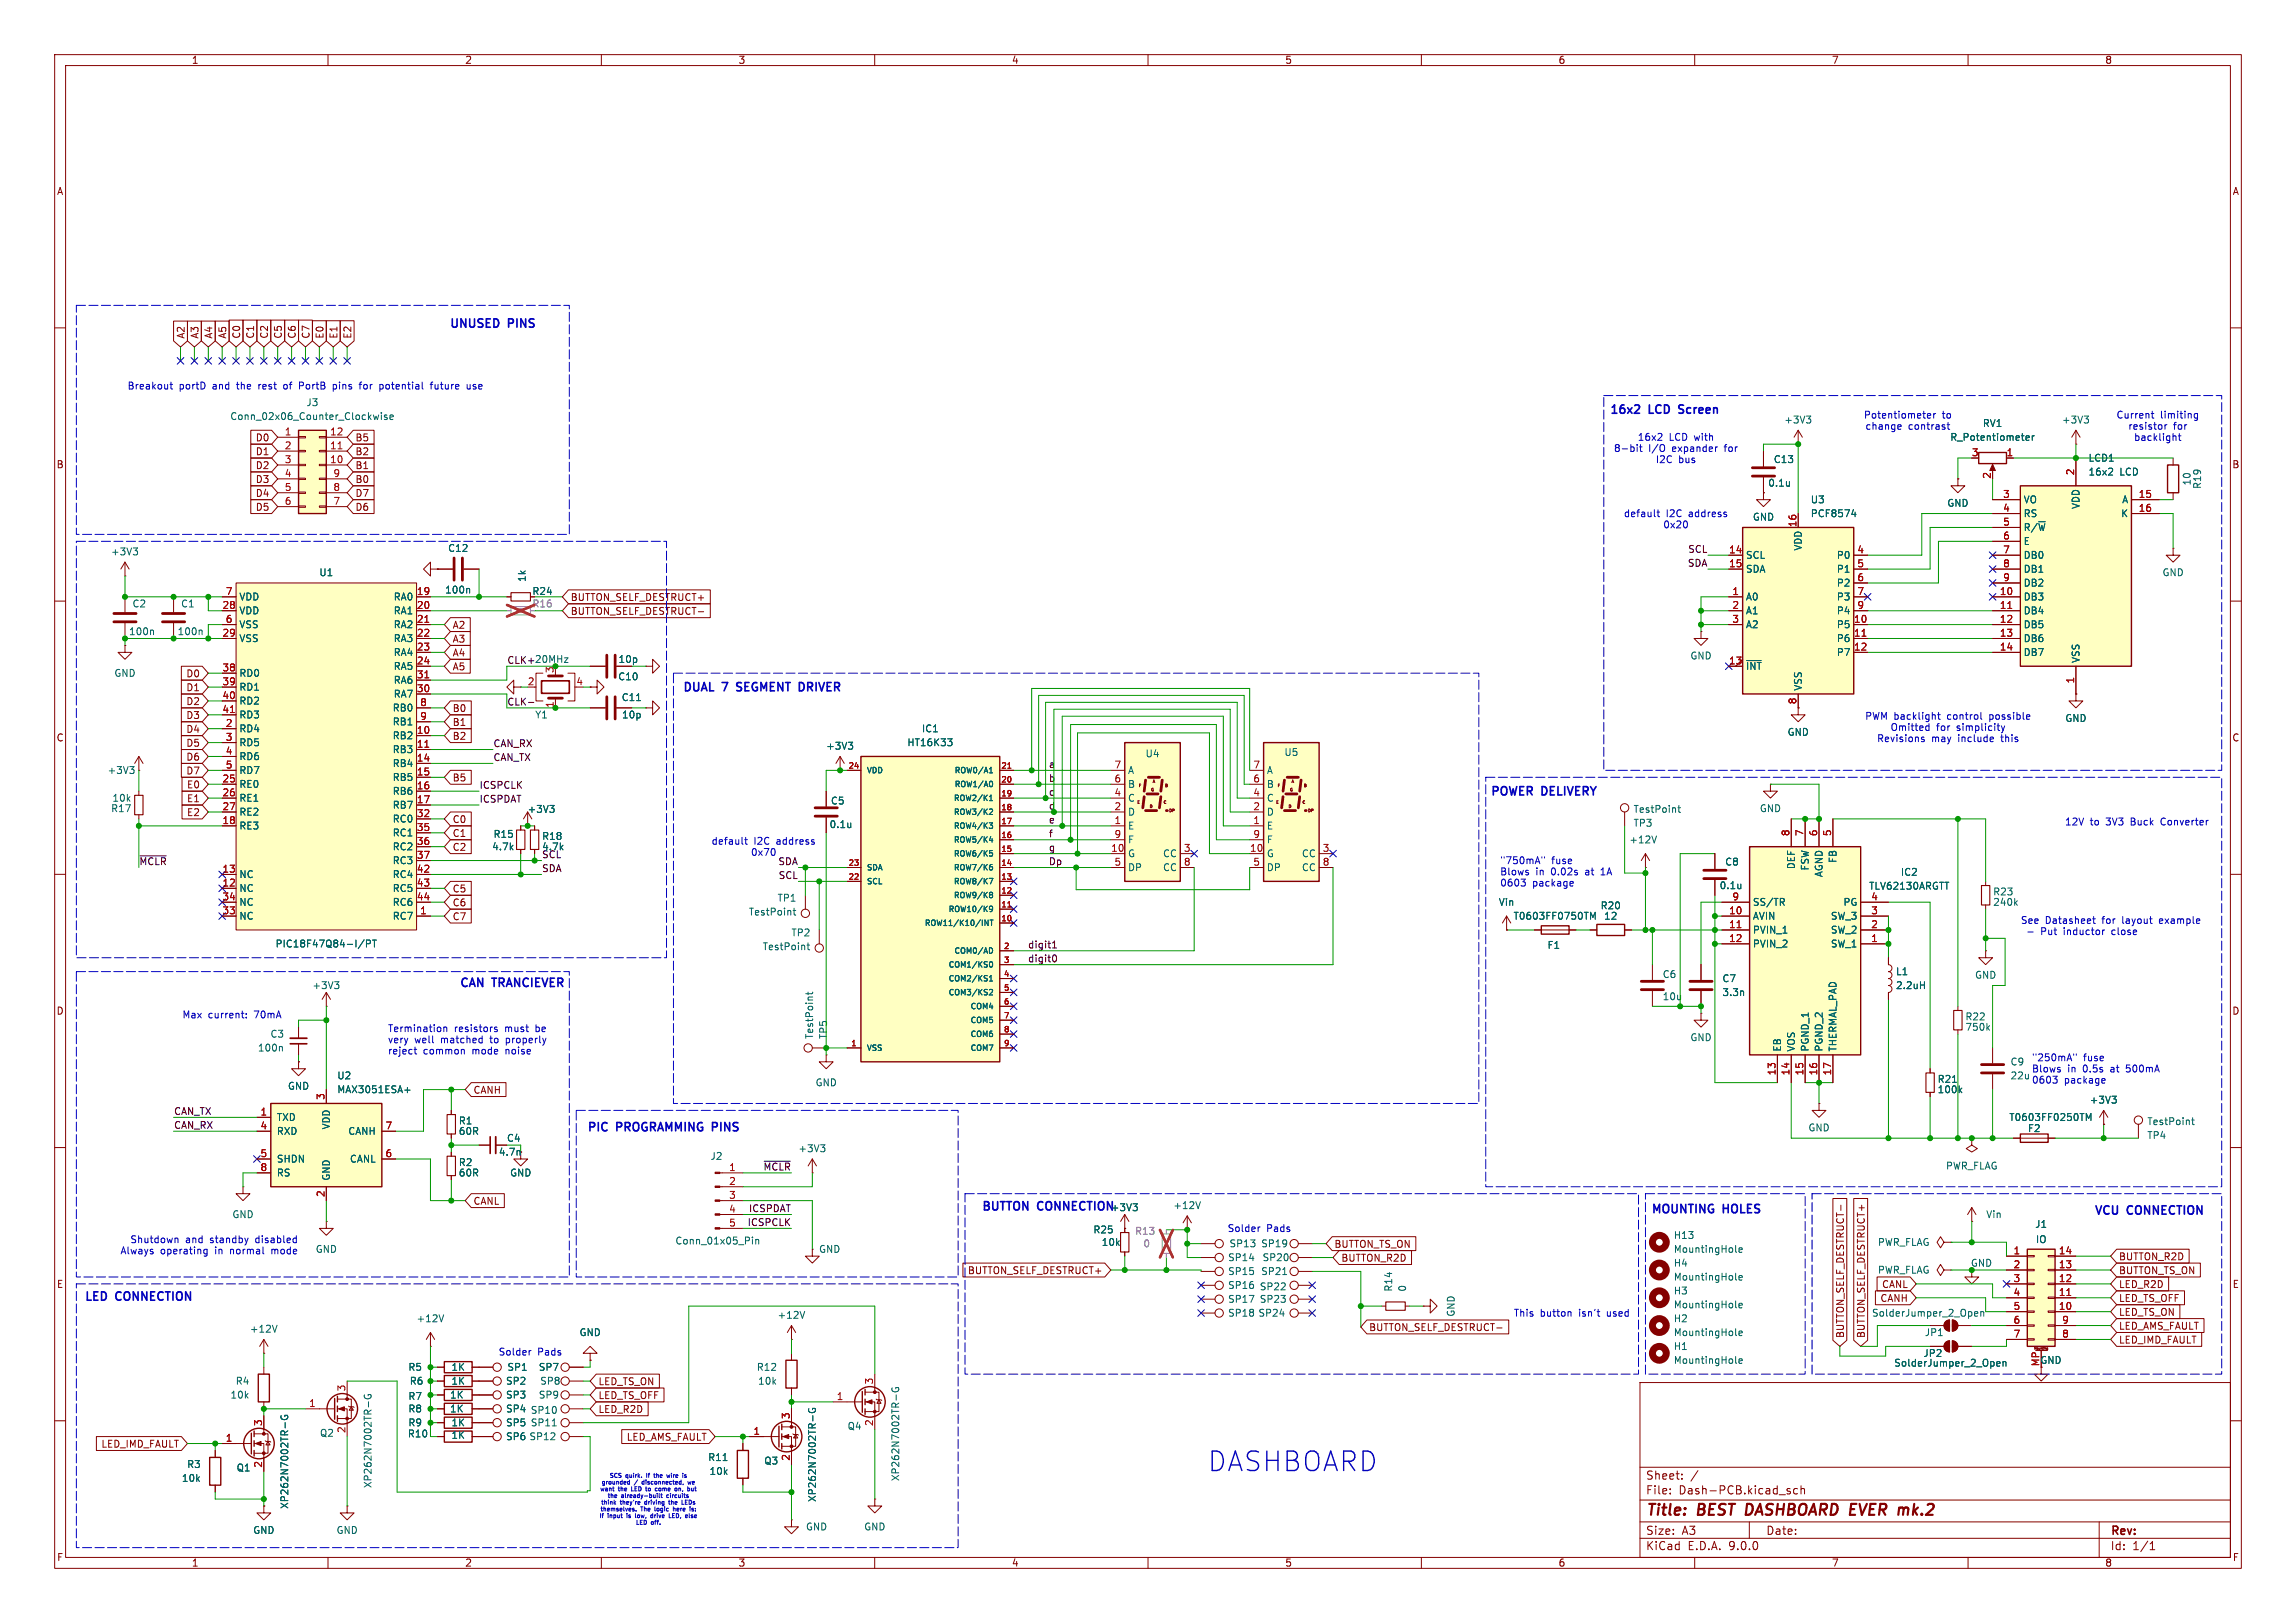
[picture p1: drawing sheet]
<svg xmlns="http://www.w3.org/2000/svg" width="420mm" height="297mm" viewBox="0 0 420 297" stroke-linecap="round" stroke-linejoin="round" font-family="sans-serif">
<defs><g id="words">
<text font-size="5" fill="#0000c2" x="220.9" y="269.6">DASHBOARD</text>
<g font-size="2.8" fill="#840000">
<text x="301" y="277.9">Title:</text>
<text x="310.6" y="277.9">BEST DASHBOARD EVER mk.2</text>
</g>
<g font-size="2.1" fill="#0000c2">
<text x="82.1" y="60.4">UNUSED</text>
<text x="93" y="60.4">PINS</text>
<text x="294.3" y="76.2">16x2</text>
<text x="301.7" y="76.2">LCD</text>
<text x="307.7" y="76.2">Screen</text>
<text x="124.7" y="127">DUAL</text>
<text x="132.2" y="127">7</text>
<text x="135.4" y="127">SEGMENT</text>
<text x="147.4" y="127">DRIVER</text>
<text x="272.5" y="146">POWER</text>
<text x="282" y="146">DELIVERY</text>
<text x="83.9" y="181.1">CAN</text>
<text x="90.1" y="181.1">TRANCIEVER</text>
<text x="107.2" y="207.5">PIC</text>
<text x="112.8" y="207.5">PROGRAMMING PINS</text>
<text x="179.4" y="221.9">BUTTON</text>
<text x="189.8" y="221.9">CONNECTION</text>
<text x="301.9" y="222.5">MOUNTING</text>
<text x="315.2" y="222.5">HOLES</text>
<text x="382.9" y="222.7">VCU</text>
<text x="389.1" y="222.7">CONNECTION</text>
<text x="15.3" y="238.5">LED</text>
<text x="21.2" y="238.5">CONNECTION</text>
</g>
<g font-size="2.1" fill="#840000">
<text x="301" y="273.7">File:</text>
<text x="301" y="271">Sheet:</text>
<text x="307.1" y="273.7">Dash-PCB.kicad_sch</text>
<text x="301" y="281.1">Size:</text>
<text x="307.6" y="281.1">A3</text>
<text x="323" y="281.1">Date:</text>
<text x="386" y="281.3">Rev:</text>
<text x="301" y="283.9">KiCad</text>
<text x="308.7" y="283.9">E.D.A.</text>
<text x="316.3" y="283.9">9.0.0</text>
<text x="386" y="283.9">Id:</text>
<text x="390.1" y="283.9">1/1</text>
</g>
<g font-size="1.8" fill="#840000">
<text x="35" y="11.9">1</text>
<text x="85" y="11.9">2</text>
<text x="135" y="11.9">3</text>
<text x="185" y="11.9">4</text>
<text x="235" y="11.9">5</text>
<text x="285" y="11.9">6</text>
<text x="335" y="11.9">7</text>
<text x="385" y="11.9">8</text>
<text x="10.3" y="35.9">A</text>
<text x="408.3" y="35.9">A</text>
<text x="34" y="62.1" transform="rotate(-90 34 62.1)">A2</text>
<text x="36.5" y="62.1" transform="rotate(-90 36.5 62.1)">A3</text>
<text x="39.1" y="62.1" transform="rotate(-90 39.1 62.1)">A4</text>
<text x="41.6" y="62.1" transform="rotate(-90 41.6 62.1)">A5</text>
<text x="44.1" y="62.1" transform="rotate(-90 44.1 62.1)">C0</text>
<text x="46.7" y="62.1" transform="rotate(-90 46.7 62.1)">C1</text>
<text x="49.2" y="62.1" transform="rotate(-90 49.2 62.1)">C2</text>
<text x="51.8" y="62.1" transform="rotate(-90 51.8 62.1)">C5</text>
<text x="54.3" y="62.1" transform="rotate(-90 54.3 62.1)">C6</text>
<text x="56.8" y="62.1" transform="rotate(-90 56.8 62.1)">C7</text>
<text x="59.4" y="62.1" transform="rotate(-90 59.4 62.1)">E0</text>
<text x="61.9" y="62.1" transform="rotate(-90 61.9 62.1)">E1</text>
<text x="64.5" y="62.1" transform="rotate(-90 64.5 62.1)">E2</text>
<text x="46.7" y="81">D0</text>
<text x="46.7" y="83.5">D1</text>
<text x="64.9" y="81">B5</text>
<text x="64.9" y="83.5">B2</text>
<text x="10.3" y="85.9">B</text>
<text x="46.7" y="88.6">D3</text>
<text x="46.7" y="86">D2</text>
<text x="64.9" y="88.6">B0</text>
<text x="64.9" y="86">B1</text>
<text x="408.2" y="85.9">B</text>
<text x="46.7" y="91.1">D4</text>
<text x="46.7" y="93.7">D5</text>
<text x="64.9" y="93.7">D6</text>
<text x="64.9" y="91.1">D7</text>
<text x="97.3" y="109.1">R24</text>
<text x="104.3" y="112.7">BUTTON_SELF_DESTRUCT-</text>
<text x="104.3" y="110.2">BUTTON_SELF_DESTRUCT+</text>
<text x="82.7" y="117.8">A3</text>
<text x="82.7" y="115.3">A2</text>
<text x="34" y="124.1">D0</text>
<text x="82.7" y="120.3">A4</text>
<text x="82.7" y="122.9">A5</text>
<text x="113" y="121.5">10p</text>
<text x="34" y="131.8">D3</text>
<text x="34" y="129.2">D2</text>
<text x="34" y="126.7">D1</text>
<text x="82.7" y="130.5">B0</text>
<text x="10.3" y="135.9">C</text>
<text x="34" y="134.3">D4</text>
<text x="34" y="136.8">D5</text>
<text x="82.7" y="135.6">B2</text>
<text x="82.7" y="133">B1</text>
<text x="408.2" y="135.9">C</text>
<text x="34" y="141.9">D7</text>
<text x="34" y="139.4">D6</text>
<text x="82.7" y="143.2">B5</text>
<text x="34.1" y="144.5">E0</text>
<text x="34.1" y="149.5">E2</text>
<text x="34.1" y="147">E1</text>
<text x="82.7" y="150.8">C0</text>
<text x="82.7" y="155.9">C2</text>
<text x="82.7" y="153.4">C1</text>
<text x="82.7" y="166.1">C6</text>
<text x="82.7" y="163.5">C5</text>
<text x="82.7" y="168.6">C7</text>
<text x="10.3" y="185.9">D</text>
<text x="408.2" y="185.9">D</text>
<text x="86.5" y="200.3">CANH</text>
<text x="86.5" y="220.7">CANL</text>
<text x="177" y="233.4">BUTTON_SELF_DESTRUCT+</text>
<text x="244" y="228.5">BUTTON_TS_ON</text>
<text x="245.3" y="231.1">BUTTON_R2D</text>
<text x="387.5" y="233.4">BUTTON_TS_ON</text>
<text x="387.5" y="230.8">BUTTON_R2D</text>
<text x="10.3" y="235.9">E</text>
<text x="343.9" y="238.4">CANH</text>
<text x="344.2" y="235.9">CANL</text>
<text x="387.5" y="235.9">LED_R2D</text>
<text x="387.5" y="238.4">LED_TS_OFF</text>
<text x="408.3" y="235.9">E</text>
<text x="250.3" y="243.8">BUTTON_SELF_DESTRUCT-</text>
<text x="337.5" y="245" transform="rotate(-90 337.5 245)">BUTTON_SELF_DESTRUCT-</text>
<text x="341.3" y="245" transform="rotate(-90 341.3 245)">BUTTON_SELF_DESTRUCT+</text>
<text x="387.5" y="241">LED_TS_ON</text>
<text x="387.5" y="243.5">LED_AMS_FAULT</text>
<text x="373.1" y="250.1" transform="rotate(-90 373.1 250.1)">MP</text>
<text x="387.5" y="246.1">LED_IMD_FAULT</text>
<text x="109.4" y="253.7">LED_TS_ON</text>
<text x="109.4" y="256.2">LED_TS_OFF</text>
<text x="109.4" y="258.8">LED_R2D</text>
<text x="114.5" y="263.8">LED_AMS_FAULT</text>
<text x="18.4" y="265.1">LED_IMD_FAULT</text>
<text x="10.3" y="285.9">F</text>
<text x="35" y="286.9">1</text>
<text x="85" y="286.9">2</text>
<text x="135" y="286.9">3</text>
<text x="185" y="286.9">4</text>
<text x="235" y="286.9">5</text>
<text x="285" y="286.9">6</text>
<text x="335" y="286.9">7</text>
<text x="385" y="286.9">8</text>
<text x="408.3" y="285.9">F</text>
</g>
<g font-size="1.8" fill="#0000c2">
<text x="23.2" y="71.5">Breakout</text>
<text x="32.8" y="71.5">portD</text>
<text x="39" y="71.5">and</text>
<text x="43.6" y="71.5">the</text>
<text x="47.8" y="71.5">rest</text>
<text x="52.6" y="71.5">of</text>
<text x="55.6" y="71.5">PortB</text>
<text x="62" y="71.5">pins</text>
<text x="67.1" y="71.5">for</text>
<text x="70.9" y="71.5">potential</text>
<text x="80.5" y="71.5">future</text>
<text x="87.3" y="71.5">use</text>
<text x="340.9" y="76.8">Potentiometer</text>
<text x="355.3" y="76.8">to</text>
<text x="387.1" y="76.8">Current</text>
<text x="395.2" y="76.8">limiting</text>
<text x="295.1" y="82.9">8-bit</text>
<text x="299.5" y="80.9">16x2</text>
<text x="301.6" y="82.9">I/O</text>
<text x="305.3" y="80.9">LCD with</text>
<text x="306" y="82.9">expander</text>
<text x="315.8" y="82.9">for</text>
<text x="341.1" y="78.9">change</text>
<text x="349.1" y="78.9">contrast</text>
<text x="389.2" y="78.8">resistor</text>
<text x="390.3" y="80.9">backlight</text>
<text x="397.6" y="78.8">for</text>
<text x="302.8" y="85">I2C</text>
<text x="307" y="85">bus</text>
<text x="297" y="94.8">default</text>
<text x="304.8" y="94.8">I2C</text>
<text x="309" y="94.8">address</text>
<text x="304.1" y="96.9">0x20</text>
<text x="341.1" y="131.9">PWM backlight</text>
<text x="356.3" y="131.9">control</text>
<text x="364.2" y="131.9">possible</text>
<text x="343.3" y="136">Revisions</text>
<text x="345.7" y="134">Omitted</text>
<text x="353.3" y="136">may</text>
<text x="354.2" y="134">for</text>
<text x="358.1" y="134">simplicity</text>
<text x="358.3" y="136">include</text>
<text x="366.4" y="136">this</text>
<text x="130.1" y="154.8">default</text>
<text x="137.9" y="154.8">I2C</text>
<text x="142.2" y="154.8">address</text>
<text x="377.7" y="151.1">12V</text>
<text x="382.3" y="151.1">to</text>
<text x="385.4" y="151.1">3V3</text>
<text x="390.1" y="151.1">Buck</text>
<text x="395.8" y="151.1">Converter</text>
<text x="137.3" y="156.8">0x70</text>
<text x="274.3" y="158.2">&quot;750mA&quot;</text>
<text x="274.3" y="160.3">Blows</text>
<text x="280.9" y="160.3">in</text>
<text x="283.8" y="158.2">fuse</text>
<text x="283.9" y="160.3">0.02s</text>
<text x="290.3" y="160.3">at</text>
<text x="293.3" y="160.3">1A</text>
<text x="274.3" y="162.3">0603</text>
<text x="280.3" y="162.3">package</text>
<text x="369.6" y="169.2">See</text>
<text x="373.5" y="171.2">Put</text>
<text x="374.1" y="169.2">Datasheet</text>
<text x="377.8" y="171.2">inductor</text>
<text x="384.7" y="169.2">for</text>
<text x="386.8" y="171.2">close</text>
<text x="388.5" y="169.2">layout</text>
<text x="395.5" y="169.2">example</text>
<text x="33.3" y="186.4">Max</text>
<text x="38.1" y="186.4">current:</text>
<text x="46.6" y="186.4">70mA</text>
<text x="70.9" y="189">Termination</text>
<text x="70.9" y="191">very</text>
<text x="75.8" y="191">well</text>
<text x="80.8" y="191">matched</text>
<text x="83.1" y="189">resistors</text>
<text x="90" y="191">to</text>
<text x="92.5" y="189">must</text>
<text x="93" y="191">properly</text>
<text x="98.3" y="189">be</text>
<text x="70.9" y="193">reject</text>
<text x="77.4" y="193">common</text>
<text x="86.5" y="193">mode</text>
<text x="92.8" y="193">noise</text>
<text x="371.6" y="194.3">&quot;250mA&quot;</text>
<text x="371.6" y="196.3">Blows</text>
<text x="378.2" y="196.3">in</text>
<text x="381.1" y="194.3">fuse</text>
<text x="381.1" y="196.3">0.5s</text>
<text x="386.4" y="196.3">at</text>
<text x="389.4" y="196.3">500mA</text>
<text x="371.6" y="198.4">0603</text>
<text x="377.6" y="198.4">package</text>
<text x="23.7" y="227.6">Shutdown</text>
<text x="33.9" y="227.6">and</text>
<text x="38.5" y="227.6">standby</text>
<text x="47" y="227.6">disabled</text>
<text x="224.5" y="225.7">Solder</text>
<text x="231.7" y="225.7">Pads</text>
<text x="21.9" y="229.6">Always</text>
<text x="29.3" y="229.6">operating</text>
<text x="39.5" y="229.6">in</text>
<text x="42.4" y="229.6">normal</text>
<text x="50.1" y="229.6">mode</text>
<text x="276.8" y="241.2">This</text>
<text x="281.7" y="241.2">button</text>
<text x="289" y="241.2">isn't</text>
<text x="294.2" y="241.2">used</text>
<text x="91.1" y="248.3">Solder</text>
<text x="98.3" y="248.3">Pads</text>
</g>
<g font-size="1.8" fill="#006464">
<text x="42" y="77.1">Conn_02x06_Counter_Clockwise</text>
<text x="56" y="74.5">J3</text>
<text x="326.3" y="77.7">+3V3</text>
<text x="377.1" y="77.7">+3V3</text>
<text x="356.6" y="80.9">R_Potentiometer</text>
<text x="362.6" y="78.3">RV1</text>
<text x="323.4" y="89.3">0.1u</text>
<text x="324.4" y="84.9">C13</text>
<text x="381.9" y="87.2">16x2</text>
<text x="381.9" y="84.7">LCD1</text>
<text x="387.8" y="87.2">LCD</text>
<text x="400.9" y="88.9" transform="rotate(-90 400.9 88.9)">10</text>
<text x="402.8" y="89.6" transform="rotate(-90 402.8 89.6)">R19</text>
<text x="320.5" y="95.5">GND</text>
<text x="331.1" y="92.3">U3</text>
<text x="331.1" y="94.8">PCF8574</text>
<text x="356.1" y="92.9">GND</text>
<text x="370.1" y="92.3">VO</text>
<text x="370.1" y="94.8">RS</text>
<text x="380.6" y="93.2" transform="rotate(-90 380.6 93.2)">VDD</text>
<text x="387.9" y="94.8">K</text>
<text x="388.1" y="92.3">A</text>
<text x="20.2" y="101.8">+3V3</text>
<text x="81.9" y="101.2">C12</text>
<text x="329.8" y="100.9" transform="rotate(-90 329.8 100.9)">VDD</text>
<text x="370.1" y="97.4">R/~{W}</text>
<text x="370.1" y="99.9">E</text>
<text x="58.3" y="105.6">U1</text>
<text x="96.4" y="106.6" transform="rotate(-90 96.4 106.6)">1k</text>
<text x="319.3" y="102.5">SCL</text>
<text x="319.3" y="105">SDA</text>
<text x="335.9" y="102.5">P0</text>
<text x="335.9" y="105">P1</text>
<text x="335.9" y="107.5">P2</text>
<text x="370.1" y="102.5">DB0</text>
<text x="370.1" y="105">DB1</text>
<text x="370.1" y="107.5">DB2</text>
<text x="395.5" y="105.6">GND</text>
<text x="24.1" y="111.4">C2</text>
<text x="33" y="111.4">C1</text>
<text x="43.7" y="110.1">VDD</text>
<text x="43.7" y="112.6">VDD</text>
<text x="71.9" y="110.1">RA0</text>
<text x="71.9" y="112.6">RA1</text>
<text x="81.3" y="108.8">100n</text>
<text x="319.3" y="110.1">A0</text>
<text x="319.3" y="112.6">A1</text>
<text x="335.9" y="110.1">P3</text>
<text x="335.9" y="112.6">P4</text>
<text x="370.1" y="110.1">DB3</text>
<text x="370.1" y="112.6">DB4</text>
<text x="23.5" y="116.4">100n</text>
<text x="32.4" y="116.4">100n</text>
<text x="43.7" y="115.2">VSS</text>
<text x="43.7" y="117.7">VSS</text>
<text x="71.9" y="115.2">RA2</text>
<text x="71.9" y="117.7">RA3</text>
<text x="319.3" y="115.2">A2</text>
<text x="335.9" y="115.2">P5</text>
<text x="335.9" y="117.7">P6</text>
<text x="370.1" y="115.2">DB5</text>
<text x="370.1" y="117.7">DB6</text>
<text x="20.8" y="124.1">GND</text>
<text x="43.7" y="124.1">RD0</text>
<text x="71.9" y="120.2">RA4</text>
<text x="71.9" y="122.8">RA5</text>
<text x="71.9" y="125.3">RA6</text>
<text x="113" y="124.7">C10</text>
<text x="309.1" y="120.9">GND</text>
<text x="319.3" y="122.8">~{INT}</text>
<text x="335.9" y="120.2">P7</text>
<text x="370.1" y="120.2">DB7</text>
<text x="380.6" y="121.4" transform="rotate(-90 380.6 121.4)">VSS</text>
<text x="43.7" y="126.6">RD1</text>
<text x="43.7" y="129.1">RD2</text>
<text x="43.7" y="131.7">RD3</text>
<text x="71.7" y="130.4">RB0</text>
<text x="71.9" y="127.9">RA7</text>
<text x="97.8" y="131.7">Y1</text>
<text x="113.6" y="128.5">C11</text>
<text x="113.7" y="131.7">10p</text>
<text x="329.8" y="126.5" transform="rotate(-90 329.8 126.5)">VSS</text>
<text x="43.7" y="134.2">RD4</text>
<text x="43.7" y="136.8">RD5</text>
<text x="71.7" y="132.9">RB1</text>
<text x="71.7" y="135.5">RB2</text>
<text x="151" y="137.4">+3V3</text>
<text x="165.9" y="136.8">HT16K33</text>
<text x="168.5" y="134.2">IC1</text>
<text x="326.9" y="134.8">GND</text>
<text x="377.7" y="132.3">GND</text>
<text x="19.6" y="141.8">+3V3</text>
<text x="43.7" y="139.3">RD6</text>
<text x="43.7" y="141.8">RD7</text>
<text x="71.7" y="138">RB3</text>
<text x="71.7" y="140.6">RB4</text>
<text x="71.7" y="143.1">RB5</text>
<text x="206.2" y="141.8">A</text>
<text x="209.4" y="138.8">U4</text>
<text x="231.6" y="141.8">A</text>
<text x="234.8" y="138.5">U5</text>
<text x="20.2" y="148.8">R17</text>
<text x="20.5" y="146.9">10k</text>
<text x="43.7" y="144.4">RE0</text>
<text x="43.7" y="146.9">RE1</text>
<text x="43.7" y="149.5">RE2</text>
<text x="71.7" y="145.6">RB6</text>
<text x="71.7" y="148.2">RB7</text>
<text x="96.4" y="148.9">+3V3</text>
<text x="151.9" y="147.4">C5</text>
<text x="206.2" y="144.4">B</text>
<text x="206.2" y="146.9">C</text>
<text x="206.2" y="149.5">D</text>
<text x="231.6" y="144.4">B</text>
<text x="231.6" y="146.9">C</text>
<text x="231.6" y="149.5">D</text>
<text x="298.7" y="148.9">TestPoint</text>
<text x="321.8" y="148.8">GND</text>
<text x="43.7" y="152">RE3</text>
<text x="71.7" y="150.7">RC0</text>
<text x="71.7" y="153.3">RC1</text>
<text x="71.7" y="155.8">RC2</text>
<text x="89.9" y="155.8">4.7k</text>
<text x="90.2" y="153.5">R15</text>
<text x="99.1" y="155.8">4.7k</text>
<text x="99.1" y="153.9">R18</text>
<text x="151.6" y="151.7">0.1u</text>
<text x="206.2" y="152">E</text>
<text x="206.2" y="154.5">F</text>
<text x="231.6" y="152">E</text>
<text x="231.6" y="154.5">F</text>
<text x="298" y="154.5">+12V</text>
<text x="298.7" y="151.5">TP3</text>
<text x="43.7" y="160.9">NC</text>
<text x="71.7" y="158.3">RC3</text>
<text x="71.7" y="160.9">RC4</text>
<text x="206.2" y="157.1">G</text>
<text x="206.2" y="159.6">DP</text>
<text x="212.6" y="157.1">CC</text>
<text x="212.6" y="159.6">CC</text>
<text x="231.6" y="157.1">G</text>
<text x="231.6" y="159.6">DP</text>
<text x="238" y="157.1">CC</text>
<text x="238" y="159.6">CC</text>
<text x="315.5" y="158.6">C8</text>
<text x="328.5" y="159.2" transform="rotate(-90 328.5 159.2)">DEF</text>
<text x="331.1" y="159.4" transform="rotate(-90 331.1 159.4)">FSW</text>
<text x="333.6" y="160.6" transform="rotate(-90 333.6 160.6)">AGND</text>
<text x="336.1" y="158" transform="rotate(-90 336.1 158)">FB</text>
<text x="347.6" y="160.5">IC2</text>
<text x="43.7" y="163.4">NC</text>
<text x="43.7" y="166">NC</text>
<text x="71.7" y="163.4">RC5</text>
<text x="71.7" y="166">RC6</text>
<text x="136.9" y="167.7">TestPoint</text>
<text x="142.1" y="165.2">TP1</text>
<text x="274.1" y="166">Vin</text>
<text x="292.7" y="166.6">R20</text>
<text x="314.5" y="162.9">0.1u</text>
<text x="320.5" y="166">SS/TR</text>
<text x="337.1" y="166">PG</text>
<text x="341.8" y="163">TLV62130ARGTT</text>
<text x="364.5" y="164.1">R23</text>
<text x="364.5" y="166">240k</text>
<text x="43.7" y="168.5">NC</text>
<text x="50.3" y="173.6">PIC18F47Q84-I/PT</text>
<text x="71.7" y="168.5">RC7</text>
<text x="144.7" y="171.6">TP2</text>
<text x="276.8" y="168.5">T0603FF0750TM</text>
<text x="283" y="173.8">F1</text>
<text x="293.3" y="168.5">12</text>
<text x="320.5" y="173.6">PVIN_2</text>
<text x="320.5" y="171">PVIN_1</text>
<text x="320.5" y="168.5">AVIN</text>
<text x="334.8" y="173.6">SW_1</text>
<text x="334.8" y="171">SW_2</text>
<text x="334.8" y="168.5">SW_3</text>
<text x="139.4" y="174.1">TestPoint</text>
<text x="304" y="179.2">C6</text>
<text x="315" y="179.9">C7</text>
<text x="346.7" y="178.7">L1</text>
<text x="361.2" y="179.3">GND</text>
<text x="57" y="181.2">+3V3</text>
<text x="304" y="183.2">10u</text>
<text x="315" y="182.5">3.3n</text>
<text x="346.7" y="181.2">2.2uH</text>
<text x="49.4" y="190.1">C3</text>
<text x="148.9" y="190.2" transform="rotate(-90 148.9 190.2)">TestPoint</text>
<text x="151.5" y="190.2" transform="rotate(-90 151.5 190.2)">TP5</text>
<text x="309.1" y="190.7">GND</text>
<text x="359.4" y="186.9">R22</text>
<text x="359.4" y="188.8">750k</text>
<text x="47.1" y="192.6">100n</text>
<text x="61.6" y="197.7">U2</text>
<text x="326" y="192.5" transform="rotate(-90 326 192.5)">EB</text>
<text x="328.5" y="192.5" transform="rotate(-90 328.5 192.5)">VOS</text>
<text x="331.1" y="192.5" transform="rotate(-90 331.1 192.5)">PGND_1</text>
<text x="333.6" y="192.5" transform="rotate(-90 333.6 192.5)">PGND_2</text>
<text x="336.1" y="192.5" transform="rotate(-90 336.1 192.5)">THERMAL_PAD</text>
<text x="367.7" y="195.2">C9</text>
<text x="367.7" y="197.7">22u</text>
<text x="52.6" y="199.6">GND</text>
<text x="61.6" y="200.3">MAX3051ESA+</text>
<text x="149.1" y="199">GND</text>
<text x="354.3" y="198.3">R21</text>
<text x="354.3" y="200.3">100k</text>
<text x="382.2" y="202.2">+3V3</text>
<text x="50.5" y="205.3">TXD</text>
<text x="50.5" y="207.9">RXD</text>
<text x="60.6" y="206.8" transform="rotate(-90 60.6 206.8)">VDD</text>
<text x="63.6" y="207.9">CANH</text>
<text x="83.8" y="206">R1</text>
<text x="83.8" y="207.9">60R</text>
<text x="92.6" y="209.1">C4</text>
<text x="330.7" y="207.2">GND</text>
<text x="367.4" y="205.3">T0603FF0250TM</text>
<text x="370.9" y="207.4">F2</text>
<text x="392.7" y="208.6">TP4</text>
<text x="392.7" y="206.1">TestPoint</text>
<text x="50.5" y="213">SHDN</text>
<text x="50.5" y="215.5">RS</text>
<text x="63.9" y="213">CANL</text>
<text x="83.8" y="213.6">R2</text>
<text x="83.8" y="215.5">60R</text>
<text x="91.2" y="211.7">4.7n</text>
<text x="93.2" y="215.5">GND</text>
<text x="129.9" y="212.4">J2</text>
<text x="145.9" y="211">+3V3</text>
<text x="355.9" y="214.2">PWR_FLAG</text>
<text x="60.6" y="216.2" transform="rotate(-90 60.6 216.2)">GND</text>
<text x="203.1" y="221.8">+3V3</text>
<text x="214.5" y="221.5">+12V</text>
<text x="42.4" y="223.1">GND</text>
<text x="123.4" y="227.9">Conn_01x05_Pin</text>
<text x="199.9" y="225.9">R25</text>
<text x="306.1" y="226.9">H13</text>
<text x="363.2" y="223.1">Vin</text>
<text x="372.2" y="224.9">J1</text>
<text x="372.3" y="227.7">IO</text>
<text x="57.7" y="229.5">GND</text>
<text x="149.7" y="229.5">GND</text>
<text x="201.4" y="228.2">10k</text>
<text x="224.5" y="231">SP14</text>
<text x="224.5" y="233.5">SP15</text>
<text x="224.8" y="228.4">SP13</text>
<text x="230.6" y="228.4">SP19</text>
<text x="230.6" y="233.5">SP21</text>
<text x="230.9" y="231">SP20</text>
<text x="306.1" y="229.5">MountingHole</text>
<text x="306.1" y="232">H4</text>
<text x="343.4" y="228.2">PWR_FLAG</text>
<text x="343.4" y="233.3">PWR_FLAG</text>
<text x="360.4" y="232">GND</text>
<text x="224.5" y="238.6">SP17</text>
<text x="224.5" y="236.1">SP16</text>
<text x="230.3" y="236.3">SP22</text>
<text x="230.3" y="238.6">SP23</text>
<text x="254.9" y="236.5" transform="rotate(-90 254.9 236.5)">R14</text>
<text x="257.4" y="236.5" transform="rotate(-90 257.4 236.5)">0</text>
<text x="306.1" y="234.5">MountingHole</text>
<text x="306.1" y="237.1">H3</text>
<text x="306.1" y="239.6">MountingHole</text>
<text x="45.6" y="244.1">+12V</text>
<text x="76.1" y="242.2">+12V</text>
<text x="105.9" y="244.7">GND</text>
<text x="142.1" y="241.5">+12V</text>
<text x="224.5" y="241.1">SP18 SP24</text>
<text x="266.3" y="241.1" transform="rotate(-90 266.3 241.1)">GND</text>
<text x="306.1" y="242.2">H2</text>
<text x="306.1" y="244.7">MountingHole</text>
<text x="342.3" y="241.1">SolderJumper_2_Open</text>
<text x="352" y="244.7">JP1</text>
<text x="74.6" y="251.1">R5</text>
<text x="82.5" y="251.1">1K</text>
<text x="92.7" y="251.1">SP1</text>
<text x="98.5" y="251.1">SP7</text>
<text x="138.3" y="251.1">R12</text>
<text x="306.1" y="247.2">H1</text>
<text x="306.1" y="249.8">MountingHole</text>
<text x="346.4" y="250.3">SolderJumper_2_Open</text>
<text x="351.7" y="248.5">JP2</text>
<text x="373.1" y="249.8">GND</text>
<text x="42.1" y="256.1">10k</text>
<text x="43" y="253.6">R4</text>
<text x="74.6" y="256.4">R7</text>
<text x="74.9" y="253.6">R6</text>
<text x="82.2" y="256.1">1K</text>
<text x="82.5" y="253.6">1K</text>
<text x="92.5" y="256.1">SP3</text>
<text x="92.5" y="253.6">SP2</text>
<text x="98.5" y="256.1">SP9</text>
<text x="98.7" y="253.6">SP8</text>
<text x="138.6" y="253.6">10k</text>
<text x="58.4" y="263.1">Q2</text>
<text x="74.5" y="263.2">R10</text>
<text x="74.6" y="258.7">R8</text>
<text x="74.6" y="261.2">R9</text>
<text x="82.2" y="258.7">1K</text>
<text x="82.5" y="263.5">1K</text>
<text x="82.5" y="261.2">1K</text>
<text x="92.5" y="263.8">SP6 SP12</text>
<text x="92.5" y="258.7">SP4 SP10</text>
<text x="92.5" y="261.2">SP5 SP11</text>
<text x="92.5" y="263.8">SP6</text>
<text x="92.5" y="258.7">SP4</text>
<text x="92.5" y="261.2">SP5</text>
<text x="154.9" y="261.8">Q4</text>
<text x="34.1" y="268.8">R3</text>
<text x="43.2" y="269.5">Q1</text>
<text x="129.4" y="267.6">R11</text>
<text x="139.7" y="268.2">Q3</text>
<text x="33.2" y="271.4">10k</text>
<text x="68.2" y="272.4" transform="rotate(-90 68.2 272.4)">XP262N7002TR-G</text>
<text x="129.7" y="270.1">10k</text>
<text x="149.5" y="274.9" transform="rotate(-90 149.5 274.9)">XP262N7002TR-G</text>
<text x="164.7" y="271.1" transform="rotate(-90 164.7 271.1)">XP262N7002TR-G</text>
<text x="46.2" y="280.9">GND</text>
<text x="52.9" y="276.2" transform="rotate(-90 52.9 276.2)">XP262N7002TR-G</text>
<text x="61.5" y="280.9">GND</text>
<text x="147.3" y="280.3">GND</text>
<text x="158" y="280.3">GND</text>
</g>
<g font-size="1.8" fill="#a90000">
<text x="52" y="79.8">1</text>
<text x="52" y="82.3">2</text>
<text x="60.3" y="79.8">12</text>
<text x="60.3" y="82.3">11</text>
<text x="360.6" y="83.6">3</text>
<text x="367" y="83.6">1</text>
<text x="52" y="84.8">3</text>
<text x="52" y="87.4">4</text>
<text x="52" y="89.9">5</text>
<text x="60.3" y="84.8">10</text>
<text x="60.9" y="87.4">9</text>
<text x="60.9" y="89.9">8</text>
<text x="364.2" y="87.7" transform="rotate(-90 364.2 87.7)">2</text>
<text x="379.5" y="87.1" transform="rotate(-90 379.5 87.1)">2</text>
<text x="52" y="92.5">6</text>
<text x="60.9" y="92.5">7</text>
<text x="366.3" y="91.2">3</text>
<text x="366.3" y="93.7">4</text>
<text x="391.1" y="91.2">15</text>
<text x="391.1" y="93.7">16</text>
<text x="316.2" y="101.3">14</text>
<text x="328.7" y="96.6" transform="rotate(-90 328.7 96.6)">16</text>
<text x="339.7" y="101.3">4</text>
<text x="366.3" y="96.3">5</text>
<text x="366.3" y="98.8">6</text>
<text x="366.3" y="101.3">7</text>
<text x="316.2" y="103.9">15</text>
<text x="339.7" y="103.9">5</text>
<text x="339.7" y="106.4">6</text>
<text x="366.3" y="103.9">8</text>
<text x="366.3" y="106.4">9</text>
<text x="40.6" y="111.5">28</text>
<text x="41.2" y="109">7</text>
<text x="76.2" y="109">19</text>
<text x="76.2" y="111.5">20</text>
<text x="316.8" y="109">1</text>
<text x="316.8" y="111.5">2</text>
<text x="339.7" y="109">7</text>
<text x="339.7" y="111.5">9</text>
<text x="365.7" y="109">10</text>
<text x="365.7" y="111.5">11</text>
<text x="40.6" y="116.6">29</text>
<text x="41.2" y="114">6</text>
<text x="76.2" y="114">21</text>
<text x="76.2" y="116.6">22</text>
<text x="76.2" y="119.1">23</text>
<text x="316.8" y="114">3</text>
<text x="339" y="114">10</text>
<text x="339" y="116.6">11</text>
<text x="339" y="119.1">12</text>
<text x="365.7" y="114">12</text>
<text x="365.7" y="116.6">13</text>
<text x="365.7" y="119.1">14</text>
<text x="40.6" y="122.9">38</text>
<text x="40.6" y="125.5">39</text>
<text x="76.2" y="121.7">24</text>
<text x="76.2" y="124.2">31</text>
<text x="96.4" y="125.5">2</text>
<text x="101.3" y="123.3" transform="rotate(-90 101.3 123.3)">3</text>
<text x="105.3" y="125.5">4</text>
<text x="316.2" y="121.7">13</text>
<text x="379.5" y="125.2" transform="rotate(-90 379.5 125.2)">1</text>
<text x="40.6" y="128">40</text>
<text x="40.6" y="130.6">41</text>
<text x="76.2" y="126.7">30</text>
<text x="76.8" y="129.3">8</text>
<text x="76.8" y="131.8">9</text>
<text x="101.3" y="129.6" transform="rotate(-90 101.3 129.6)">1</text>
<text x="328.7" y="129" transform="rotate(-90 328.7 129)">8</text>
<text x="41.2" y="133.1">2</text>
<text x="41.2" y="135.6">3</text>
<text x="76.2" y="134.4">10</text>
<text x="76.2" y="136.9">11</text>
<text x="40.6" y="143.3">25</text>
<text x="41.2" y="138.2">4</text>
<text x="41.2" y="140.7">5</text>
<text x="76.2" y="139.4">14</text>
<text x="76.2" y="142">15</text>
<text x="203.8" y="140.7">7</text>
<text x="203.8" y="143.3">6</text>
<text x="229.2" y="140.7">7</text>
<text x="229.2" y="143.3">6</text>
<text x="40.6" y="145.8">26</text>
<text x="40.6" y="148.3">27</text>
<text x="76.2" y="144.5">16</text>
<text x="76.2" y="147.1">17</text>
<text x="76.2" y="149.6">32</text>
<text x="203.8" y="145.8">4</text>
<text x="203.8" y="148.3">2</text>
<text x="229.2" y="145.8">4</text>
<text x="229.2" y="148.3">2</text>
<text x="40.6" y="150.9">18</text>
<text x="76.2" y="152.1">35</text>
<text x="76.2" y="154.7">36</text>
<text x="203.2" y="156">10</text>
<text x="203.8" y="150.9">1</text>
<text x="203.8" y="153.4">9</text>
<text x="216.5" y="156">3</text>
<text x="228.6" y="156">10</text>
<text x="229.2" y="150.9">1</text>
<text x="229.2" y="153.4">9</text>
<text x="241.9" y="156">3</text>
<text x="327.4" y="153.1" transform="rotate(-90 327.4 153.1)">8</text>
<text x="329.9" y="153.1" transform="rotate(-90 329.9 153.1)">7</text>
<text x="332.5" y="153.1" transform="rotate(-90 332.5 153.1)">6</text>
<text x="335" y="153.1" transform="rotate(-90 335 153.1)">5</text>
<text x="40.6" y="159.8">13</text>
<text x="76.2" y="157.2">37</text>
<text x="76.2" y="159.8">42</text>
<text x="203.8" y="158.5">5</text>
<text x="216.5" y="158.5">8</text>
<text x="229.2" y="158.5">5</text>
<text x="241.9" y="158.5">8</text>
<text x="40.6" y="162.3">12</text>
<text x="40.6" y="164.8">34</text>
<text x="40.6" y="167.4">33</text>
<text x="76.2" y="162.3">43</text>
<text x="76.2" y="164.8">44</text>
<text x="76.8" y="167.4">1</text>
<text x="316.2" y="167.4">10</text>
<text x="316.8" y="164.8">9</text>
<text x="342.2" y="167.4">3</text>
<text x="342.2" y="164.8">4</text>
<text x="316.2" y="172.5">12</text>
<text x="316.2" y="169.9">11</text>
<text x="342.2" y="172.5">1</text>
<text x="342.2" y="169.9">2</text>
<text x="324.9" y="196.9" transform="rotate(-90 324.9 196.9)">13</text>
<text x="327.4" y="196.9" transform="rotate(-90 327.4 196.9)">14</text>
<text x="329.9" y="196.9" transform="rotate(-90 329.9 196.9)">15</text>
<text x="332.5" y="196.9" transform="rotate(-90 332.5 196.9)">16</text>
<text x="335" y="196.9" transform="rotate(-90 335 196.9)">17</text>
<text x="59.4" y="201.4" transform="rotate(-90 59.4 201.4)">3</text>
<text x="47.6" y="204.2">1</text>
<text x="47.6" y="206.8">4</text>
<text x="70.4" y="206.8">7</text>
<text x="47.6" y="211.8">5</text>
<text x="47.6" y="214.4">8</text>
<text x="70.4" y="211.8">6</text>
<text x="133.3" y="214.4">1</text>
<text x="59.4" y="219.1" transform="rotate(-90 59.4 219.1)">2</text>
<text x="133.3" y="216.9">2</text>
<text x="133.3" y="219.5">3</text>
<text x="133.3" y="222">4</text>
<text x="133.3" y="224.5">5</text>
<text x="368.2" y="229.6">1</text>
<text x="368.2" y="232.2">2</text>
<text x="376.5" y="229.6">14</text>
<text x="376.5" y="232.2">13</text>
<text x="368.2" y="234.7">3</text>
<text x="368.2" y="237.2">4</text>
<text x="368.2" y="239.8">5</text>
<text x="376.5" y="234.7">12</text>
<text x="376.5" y="237.2">11</text>
<text x="376.5" y="239.8">10</text>
<text x="368.2" y="242.3">6</text>
<text x="368.2" y="244.9">7</text>
<text x="377.1" y="242.3">9</text>
<text x="377.1" y="244.9">8</text>
<text x="56.4" y="257.6">1</text>
<text x="63.2" y="254.7" transform="rotate(-90 63.2 254.7)">3</text>
<text x="153" y="256.3">1</text>
<text x="159.8" y="253.4" transform="rotate(-90 159.8 253.4)">3</text>
<text x="41.2" y="263.9">1</text>
<text x="48" y="261.1" transform="rotate(-90 48 261.1)">3</text>
<text x="63.2" y="262.3" transform="rotate(-90 63.2 262.3)">2</text>
<text x="137.7" y="262.6">1</text>
<text x="144.5" y="259.8" transform="rotate(-90 144.5 259.8)">3</text>
<text x="159.8" y="261.1" transform="rotate(-90 159.8 261.1)">2</text>
<text x="48" y="268.7" transform="rotate(-90 48 268.7)">2</text>
<text x="144.5" y="267.4" transform="rotate(-90 144.5 267.4)">2</text>
</g>
<g font-size="1.8" fill="#0f0f0f">
<text x="308.7" y="101.3">SCL</text>
<text x="308.6" y="103.8">SDA</text>
<text x="92.7" y="121.6">CLK+ 20MHz</text>
<text x="92.7" y="129.2">CLK-</text>
<text x="90.2" y="136.8">CAN_RX</text>
<text x="90.2" y="139.4">CAN_TX</text>
<text x="191.8" y="140.6">a</text>
<text x="191.8" y="143.2">b</text>
<text x="87.6" y="144.4">ICSPCLK</text>
<text x="87.6" y="147">ICSPDAT</text>
<text x="191.8" y="145.7">c</text>
<text x="191.8" y="148.2">d</text>
<text x="191.8" y="155.9">g</text>
<text x="191.8" y="150.8">e</text>
<text x="191.8" y="153.3">f</text>
<text x="25.4" y="158.4">~{MCLR}</text>
<text x="99.1" y="157.1">SCL</text>
<text x="99.1" y="159.7">SDA</text>
<text x="142.3" y="158.4">SDA</text>
<text x="142.3" y="160.9">SCL</text>
<text x="191.8" y="158.4">Dp</text>
<text x="188" y="173.6">digit1</text>
<text x="188" y="176.2">digit0</text>
<text x="31.7" y="206.7">CAN_RX</text>
<text x="31.7" y="204.1">CAN_TX</text>
<text x="139.6" y="214.3">~{MCLR}</text>
<text x="136.9" y="221.9">ICSPDAT</text>
<text x="136.7" y="224.4">ICSPCLK</text>
</g>
<g font-size="1.8" fill="#939391">
<text x="96.1" y="112.4" transform="rotate(-90 96.1 112.4)">0</text>
<text x="207.5" y="226.2">R13</text>
<text x="209.1" y="228.4">0</text>
</g>
<text font-size="1.8" fill="#9c9b98" x="97.3" y="111.4">R16</text>
<g font-size="1.4" fill="#a90000">
<text x="155.1" y="140.7">24</text>
<text x="183.1" y="140.7">21</text>
<text x="183.1" y="143.3">20</text>
<text x="183.1" y="145.8">19</text>
<text x="183.1" y="148.3">18</text>
<text x="183.1" y="150.9">17</text>
<text x="183.1" y="153.4">16</text>
<text x="183.1" y="156">15</text>
<text x="155.1" y="158.5">23</text>
<text x="155.1" y="161">22</text>
<text x="183.1" y="158.5">14</text>
<text x="183.1" y="161">13</text>
<text x="183.1" y="163.6">12</text>
<text x="183.1" y="166.1">11</text>
<text x="183.1" y="168.7">10</text>
<text x="183.5" y="173.7">2</text>
<text x="183.5" y="176.3">3</text>
<text x="183.5" y="178.8">4</text>
<text x="183.5" y="181.4">5</text>
<text x="183.5" y="183.9">6</text>
<text x="155.6" y="191.5">1</text>
<text x="183.5" y="186.4">7</text>
<text x="183.5" y="189">8</text>
<text x="183.5" y="191.5">9</text>
</g>
<g font-size="1.4" fill="#006464">
<text x="158.5" y="141.7">VDD</text>
<text x="174.5" y="141.7">ROW0/A1</text>
<text x="174.4" y="146.8">ROW2/K1</text>
<text x="174.4" y="149.3">ROW3/K2</text>
<text x="174.5" y="144.2">ROW1/A0</text>
<text x="174.4" y="151.9">ROW4/K3</text>
<text x="174.4" y="154.4">ROW5/K4</text>
<text x="158.5" y="159.5">SDA</text>
<text x="174.4" y="156.9">ROW6/K5</text>
<text x="174.4" y="159.5">ROW7/K6</text>
<text x="158.5" y="162">SCL</text>
<text x="173.4" y="167.1">ROW10/K9</text>
<text x="174.4" y="162">ROW8/K7</text>
<text x="174.4" y="164.6">ROW9/K8</text>
<text x="169" y="169.6">ROW11/K10/INT</text>
<text x="173.4" y="177.3">COM1/KS0</text>
<text x="173.4" y="179.8">COM2/KS1</text>
<text x="174.4" y="174.7">COM0/AD</text>
<text x="173.4" y="182.3">COM3/KS2</text>
<text x="177.4" y="184.9">COM4</text>
<text x="177.4" y="187.4">COM5</text>
<text x="177.4" y="190">COM6</text>
<text x="158.5" y="192.5">VSS</text>
<text x="177.4" y="192.5">COM7</text>
</g>
<g font-size="1.1" fill="#0000c2">
<text x="109.6" y="273.1">want</text>
<text x="109.8" y="275.5">think</text>
<text x="109.9" y="271.9">grounded</text>
<text x="111" y="274.3">the</text>
<text x="111.4" y="270.6">SCS</text>
<text x="113.1" y="273.1">the</text>
<text x="113.5" y="275.5">they're</text>
<text x="113.7" y="274.3">already-built</text>
<text x="114.5" y="270.6">quirk.</text>
<text x="115.8" y="273.1">LED</text>
<text x="116.1" y="271.9">/</text>
<text x="117.8" y="271.9">disconnected,</text>
<text x="118.2" y="275.5">driving</text>
<text x="118.6" y="270.6">If</text>
<text x="118.8" y="273.1">to</text>
<text x="120.3" y="270.6">the</text>
<text x="120.8" y="273.1">come</text>
<text x="122.3" y="274.3">circuits</text>
<text x="122.9" y="270.6">wire</text>
<text x="123" y="275.5">the</text>
<text x="124.7" y="273.1">on,</text>
<text x="125.6" y="275.5">LEDs</text>
<text x="126.5" y="271.9">we</text>
<text x="127.3" y="273.1">but</text>
<text x="109.5" y="278">If</text>
<text x="109.7" y="276.8">themselves.</text>
<text x="111.2" y="278">input</text>
<text x="115" y="278">is</text>
<text x="116.2" y="279.2">LED</text>
<text x="116.8" y="278">low,</text>
<text x="117.3" y="276.8">The</text>
<text x="119.1" y="279.2">off.</text>
<text x="120" y="278">drive</text>
<text x="120.1" y="276.8">logic</text>
<text x="123.6" y="278">LED,</text>
<text x="123.8" y="276.8">here</text>
<text x="126.9" y="278">else</text>
<text x="127.1" y="276.8">is:</text>
</g>
<g font-size=".7" fill="#840000">
<text x="210.7" y="143.4">A</text>
<text x="236.1" y="143.4">A</text>
<text x="207.9" y="147.3">E</text>
<text x="208.2" y="144.2">F</text>
<text x="210.2" y="148">D</text>
<text x="210.4" y="145">G</text>
<text x="212.7" y="147.3">C</text>
<text x="213" y="144.2">B</text>
<text x="213.7" y="148.8">DP</text>
<text x="233.3" y="147.3">E</text>
<text x="233.6" y="144.2">F</text>
<text x="235.6" y="148">D</text>
<text x="235.8" y="145">G</text>
<text x="238.1" y="147.3">C</text>
<text x="238.4" y="144.2">B</text>
<text x="239.1" y="148.8">DP</text>
</g>
<text font-size=".5" fill="#840000" x="372" y="247.1">Mounting</text>
</g></defs>
<g fill="none" stroke="#840000" stroke-width=".18">
<path d="M10 10h400v277h-400zM12 12h396v273h-396zM60 10v2M110 10v2M160 10v2M210 10v2M260 10v2M310 10v2M360 10v2M10 60h2M408 60h2M322.6 90.2v1.2h1.2l-1.2 1.3-1.3-1.3h1.3"/>
<path d="M322.6 90.2h.1M322.6 82.6v2.7M322.6 87.4v2.8M10 110h2M408 110h2M153.7 138.4l-.8 1.3M153.7 138.4l.7 1.3M153.7 138.4v2.6M328.9 129.5v1.3h1.3l-1.3 1.3-1.2-1.3h1.2M328.9 129.5h.1M10 160h2M151.1 144.8v2.8"/>
<path d="M151.1 149.6v2.8M153.7 141h.1M323.8 143.5v1.3h1.3l-1.3 1.3-1.2-1.3h1.2M323.8 143.5h.1M408 160h2M147.3 163.8v2.6M149.9 170.2v2.5M148.6 191.8h2.5M151.1 193v1.3h1.3l-1.3 1.3-1.2-1.3h1.2M151.1 193h.1M10 210h2M131.7 214.6h4.2"/>
<path d="M131.7 217.2h4.2M131.7 219.7h4.2M148.6 214.6h.1M148.6 212.1l-.8 1.3M148.6 212.1l.8 1.3M148.6 212.1v2.5M368.3 208.3h7.6M408 210h2M131.7 222.2h4.2M131.7 224.8h4.2M148.6 228.6v1.3h1.3l-1.3 1.2-1.3-1.2h1.3M148.6 228.6h.1"/>
<path d="M48.3 247.6h.1M48.3 245.1l-.8 1.3M48.3 245.1l.7 1.3M48.3 245.1v2.5M55.9 257.8h5.3M61.7 256h2.6v3.6h-2.6M61.7 257.8h1.8v5.1M63.5 252.7v3.3M63.8 257.3l.1 .1h.7l.2 .2M64.3 257.4l.3 .7h-.7zM78.7 246.4h.1M78.7 243.8l-.7 1.3"/>
<path d="M78.7 243.8l.8 1.3M78.7 243.8v2.6M87.6 257.8h2.6M87.6 255.3h2.6M87.6 252.7h2.6M87.6 250.2h2.6M107.9 247.6h1.3l-1.3-1.2-1.2 1.2h1.2v1.3M107.9 248.9h.1M144.8 245.1h.1M144.8 242.6v2.5M144.8 247.6v1.3M144.8 254v1.3"/>
<path d="M144.8 257.8v3.3M144.8 242.6l-.8 1.2M144.8 242.6l.7 1.2M152.4 256.5h5.3M158.2 254.8h2.6v3.5h-2.6M158.2 256.5h1.8v5.1M160 251.5v3.3M160.3 256l.1 .2h.8l.1 .1M160.8 256.2l.4 .6h-.8zM300 253h108v32h-108zM10 260h2M39.4 265.4v1.3"/>
<path d="M39.4 271.8v1.2M48.3 275.6v1.3h1.2l-1.2 1.2-1.3-1.2h1.3M48.3 275.6h.1M63.5 275.6v1.3h1.3l-1.3 1.2-1.3-1.2h1.3M63.5 275.6h.1M87.6 262.9h2.6M87.6 260.3h2.6M135.9 264.2v1.2M135.9 270.5v1.3M137.2 262.9h5.3M143 261.1h2.5v3.6h-2.5M143 262.9h1.8v5.1"/>
<path d="M144.8 278.1v1.3h1.2l-1.2 1.3-1.3-1.3h1.3M144.8 278.1h.1M145 262.4l.2 .1h.7l.1 .1M145.5 262.5l.4 .6h-.7zM160 274.3v1.3h1.3l-1.3 1.3-1.3-1.3h1.3M160 274.3h.1M300 278.5h108M300 274.5h108M300 268.5h108M305.5 273.2v.2M305.5 272.5v.1M307.7 270.5v.2"/>
<path d="M307.7 269.8v.1M310.6 269.1l-1.3 1.9M320 278.5v3M327.3 272.9l.2 .2-.2 .3M327.3 272.4l.1 .1M328.8 272.5l-.4-.1-.3 .3v.4l.1 .2h.6M329.4 272.5l.3-.1 .3 .1 .1 .9M329.4 271.9v1.5M384 278.5v6.5M408 260h2M60 285v2M110 285v2"/>
<path d="M160 285v2M210 285v2M260 285v2M300 281.5h108M310 285v2M360 285v2M393.3 283.6h.9M393.3 282.5l.4-.4v1.5"/>
<circle cx="147.3" cy="167.1" r=".76"/>
<circle cx="149.9" cy="173.5" r=".76"/>
<circle cx="147.8" cy="191.8" r=".76"/>
<circle cx="90.9" cy="255.3" r=".76"/>
<circle cx="90.9" cy="252.7" r=".76"/>
<circle cx="90.9" cy="250.2" r=".76"/>
<circle cx="90.9" cy="257.8" r=".76"/>
<circle cx="90.9" cy="262.9" r=".76"/>
<circle cx="90.9" cy="260.3" r=".76"/>
</g>
<g fill="none" stroke="#840000" stroke-width=".25">
<path d="M369.6 207.5h5v1.5h-5zM61.2 255.9v3.8M61.7 255.5v1M61.7 257.3v1M61.7 259.1v1M143.8 248.9h2v5.1h-2zM157.7 254.6v3.8M158.2 254.3v1M158.2 256v1M158.2 257.8v1M38.4 266.7h2v5.1h-2zM134.9 265.4h2v5.1h-2z"/>
<path d="M142.5 261v3.8M143 260.6v1M143 262.4v1M143 264.2v1"/>
<circle cx="62.6" cy="257.8" r="2.79"/>
<circle cx="159.1" cy="256.5" r="2.79"/>
<circle cx="143.9" cy="262.9" r="2.79"/>
</g>
<g fill="#840000" stroke="#840000" stroke-width=".18">
<path d="M62 257.8l1-.4v.8z"/>
<path d="M143.3 262.9l1-.4v.8z"/>
<path d="M158.5 256.5l1-.3v.7z"/>
<path d="M130.8 214.5h.9v.3h-.9z"/>
<path d="M130.8 217h.9v.3h-.9z"/>
<path d="M130.8 219.6h.9v.2h-.9z"/>
<path d="M130.8 222.1h.9v.3h-.9z"/>
<path d="M130.8 224.7h.9v.2h-.9z"/>
<circle cx="63.5" cy="256" r=".25"/>
<circle cx="63.5" cy="259.6" r=".25"/>
<circle cx="144.8" cy="261.1" r=".25"/>
<circle cx="144.8" cy="264.7" r=".25"/>
<circle cx="160" cy="254.8" r=".25"/>
<circle cx="160" cy="258.3" r=".25"/>
</g>
<g fill="none" stroke="#006464" stroke-width=".18">
<path d="M327.3 88.1v.9M327.3 88.9h.1M155.2 135.8h.8l-.5 .5M155.7 136.3l.3 .3v.3l-.3 .2M155.6 150.6v.9M155.6 151.3v.1M145.1 166.6h.5M145.3 166.2v1.1l.3 .2M147.6 173h.5M147.8 172.5v1.1l.3 .2M147.8 181.5v.5M148.7 181.5l-.2 .3h-1.1"/>
<path d="M150.1 209.5h.8l-.4 .5M150.6 210l.3 .2v.3l-.3 .3M381.6 205v-1.2l.5 .9 .4-.9v1.2M137.6 226.4v.1M137.6 226.8v.9M138.2 226.8v.9M138.2 226.9l.2-.1 .3 .1 .1 .8M147.2 240l-.4 1.2M50.7 242.5l-.4 1.3M66.7 255.2a.59 .59 0 0 0 .6 .8 .59 .59 0 0 0 .5-.8h-.5v.2M67.4 256.5v1M81.2 240.6l-.5 1.3"/>
<path d="M148 257.8a.59 .59 0 0 0 .5 .7 .59 .59 0 0 0 .6-.7l-.5-.1v.3M148.7 259.1v.9M163.2 254a.59 .59 0 0 0 .6 .7 .59 .59 0 0 0 .5-.7l-.4-.1v.3M163.9 255.2v1M132.3 267.3h.7"/>
</g>
<path d="M320.5 85.6h4.1M320.5 87.1h4.1M149.1 147.8h4.1M149.1 149.4h4.1" fill="none" stroke="#840000" stroke-width=".51"/>
<path d="M318.8 96.5h20.3v30.5h-20.3z" fill="#ffffc2"/>
<path d="M318.8 96.5h20.3v30.5h-20.3z" fill="none" stroke="#840000" stroke-width=".25"/>
<g fill="none" stroke="#840000" stroke-width=".18">
<path d="M328.9 94v2.5M358.1 87.6v1.3h1.3l-1.3 1.3-1.2-1.3h1.2M358.1 87.6h.1M316.2 101.6h2.6M316.2 104.1h2.6M316.2 109.2h2.6M316.2 111.8h2.6M316.2 114.3h2.6M339.1 101.6h2.5M339.1 104.1h2.5M339.1 109.2h2.5M339.1 111.8h2.5"/>
<path d="M339.1 114.3h2.5M339.1 106.7h2.5M339.1 116.8h2.5M339.1 119.4h2.5M316.2 121.9h2.6M318.8 120.7l-1.3 1.2M328.9 127v2.5M297.2 148.6v2.5M301 158.8h.1M301 156.2l-.8 1.3M301 156.2l.8 1.3M301 156.2v2.6"/>
<circle cx="297.2" cy="147.8" r=".76"/>
</g>
<path d="M338.7 94.1h.8M339.3 93.7v.9M319.5 120.9h2.7M303 153l-.4 1.2M306.9 147.8h.5M307.1 147.4v1.1l.3 .2" fill="none" stroke="#006464" stroke-width=".18"/>
<path d="M340.6 116.4h.7" fill="none" stroke="#a90000" stroke-width=".18"/>
<path d="M320 154.9h20.4v38.1h-20.4z" fill="#ffffc2"/>
<g fill="none" stroke="#840000" stroke-width=".25">
<path d="M320 154.9h20.4v38.1h-20.4zM281.9 169.4h5.1v1.5h-5.1zM292.1 169.2h5.1v2h-5.1zM47.2 251.5h2.1v5h-2.1zM81.3 249.2h5.1v2h-5.1zM81.3 256.8h5.1v2h-5.1zM81.3 259.3h5.1v2.1h-5.1zM81.3 251.7h5.1v2h-5.1zM81.3 254.3h5.1v2h-5.1zM46 262.3v3.8M46.5 261.9v1M46.5 263.7v1"/>
<path d="M46.5 265.4v1M81.3 261.9h5.1v2h-5.1z"/>
<circle cx="47.4" cy="264.2" r="2.79"/>
</g>
<g fill="none" stroke="#840000" stroke-width=".18">
<path d="M107.9 125.7h1.3v-1.2l1.3 1.2-1.3 1.3v-1.3M107.9 125.7h.1M95.2 151.1v.8M95.2 155.4v.8M313.7 156.2v2.8M327.7 149.9v5M330.2 149.9v5M332.7 149.9v5M335.3 149.9v5M275.6 170.2h.1M275.6 167.6l-.8 1.3M275.6 167.6l.8 1.3"/>
<path d="M275.6 167.6v2.6M280.7 170.2h7.6M290.8 170.2h1.3M297.2 170.2h1.2M313.7 161v2.8M315 172.7h5M315 170.2h5M315 167.6h5M315 165.1h5M340.4 172.7h5M340.4 170.2h5M340.4 167.6h5"/>
<path d="M340.4 165.1h5M363.2 161.3v.8M363.2 165.6v.8M59.7 184.2h.1M59.7 181.6l-.8 1.3M59.7 181.6l.8 1.3M59.7 181.6v2.6M325.1 193v5.1M327.7 193v5.1M330.2 193v5.1M332.7 193v5.1M335.3 193v5.1"/>
<path d="M364.5 191.8v2.8M364.5 196.6v2.8M384.8 205.7h.1M384.8 203.2l-.8 1.3M384.8 203.2l.8 1.3M384.8 203.2v2.5M391.2 205.7v2.6M217.2 225h.1M217.2 222.5l-.8 1.3M217.2 222.5l.7 1.3M217.2 222.5v2.5M219.7 237.7h2.5"/>
<path d="M237.5 235.2h2.5M360.7 223.5h.1M360.7 232.4v1.3h1.2l-1.2 1.2-1.3-1.2h1.3M360.7 221l-.8 1.2M360.7 221l.7 1.2M360.7 221v2.5M48.3 250.2v1.3M48.3 256.5v1.3M48.3 259.1v3.3M80 250.2h1.3M80 257.8h1.3M80 252.7h1.3"/>
<path d="M80 255.3h1.3M86.4 250.2h1.2M86.4 257.8h1.2M86.4 252.7h1.2M86.4 255.3h1.2M104.1 250.2h2.6M219.7 240.3h2.5M237.5 240.3h2.5M40.6 264.2h5.4M46.5 262.4h2.5v3.5h-2.5M46.5 264.2h1.8v5M48.5 263.7l.1 .1h.8l.1 .1"/>
<path d="M49 263.8l.4 .6h-.8zM80 262.9h1.3M80 260.3h1.3M86.4 262.9h1.2M86.4 260.3h1.2"/>
<circle cx="391.2" cy="205" r=".76"/>
<circle cx="223" cy="237.7" r=".76"/>
<circle cx="236.7" cy="235.2" r=".76"/>
<circle cx="103.4" cy="250.2" r=".76"/>
<circle cx="223" cy="240.3" r=".76"/>
<circle cx="236.7" cy="240.3" r=".76"/>
</g>
<path d="M317.7 169.8h.8" fill="none" stroke="#a90000" stroke-width=".18"/>
<g fill="none" stroke="#006464" stroke-width=".18">
<path d="M61.2 179.6h.8l-.4 .5M291 168.2v-1.3l.4 1 .4-1v1.3M318.4 161.8v.8M318.4 162.5v.1M326 165.1l.4 .6M326.3 164.5l.1 .2-.1 .3M368.7 165.2l.3 .5M369 164.8l-.5 .5M61.7 180.1l.3 .3v.3l-.3 .2M219.6 219.9l-.4 1.3M386.3 200.6h.8l-.4 .5M386.9 201.1l.2 .2v.3l-.2 .3"/>
<path d="M400.9 205h.5M401.1 204.5v1.1l.3 .2M51.4 259.1a.59 .59 0 0 0 .6 .7 .59 .59 0 0 0 .6-.7l-.5-.1v.2M52.2 260.3v1"/>
</g>
<path d="M311.7 159.3h4M311.7 160.8h4M362.5 194.8h4M362.5 196.3h4" fill="none" stroke="#840000" stroke-width=".51"/>
<path d="M94.5 151.9h1.5v3.5h-1.5zM362.5 162.1h1.5v3.5h-1.5z" fill="none" stroke="#840000" stroke-width=".2"/>
<g fill="#840000" stroke="#840000" stroke-width=".18">
<path d="M46.7 264.2l1.1-.4v.7z"/>
<circle cx="48.3" cy="262.4" r=".25"/>
<circle cx="48.3" cy="265.9" r=".25"/>
</g>
<path d="M54.6 78.7h5.1v15.3h-5.1z" fill="#ffffc2"/>
<path d="M54.6 78.7h5.1v15.3h-5.1z" fill="none" stroke="#840000" stroke-width=".25"/>
<g fill="none" stroke="#840000" stroke-width=".18">
<path d="M54.6 79.9h1.3v.2h-1.3zM58.4 79.9h1.3v.2h-1.3zM50.8 80h3.8M50.8 82.6h3.8M50.8 85.1h3.8M50.8 87.6h3.8M50.8 90.2h3.8M50.8 92.7h3.8M54.6 82.4h1.3v.3h-1.3zM54.6 85h1.3v.2h-1.3zM54.6 87.5h1.3v.3h-1.3zM54.6 90h1.3v.3h-1.3z"/>
<path d="M54.6 92.6h1.3v.2h-1.3zM58.4 82.4h1.3v.3h-1.3zM58.4 85h1.3v.2h-1.3zM58.4 87.5h1.3v.3h-1.3zM58.4 90h1.3v.3h-1.3zM58.4 92.6h1.3v.2h-1.3zM59.7 80h3.8M59.7 82.6h3.8M59.7 85.1h3.8M59.7 87.6h3.8M59.7 90.2h3.8M59.7 92.7h3.8"/>
<path d="M22.9 118.1v1.3h1.2l-1.2 1.3-1.3-1.3h1.3M22.9 118.1h.1M31.7 109.2v2.8M31.7 114v2.8M107.9 129.5h2.8M107.9 121.9h2.8M112.8 129.5h2.8M118.1 121.9h1.3v-1.2l1.2 1.2-1.2 1.3v-1.3M118.1 121.9h.1M118.1 129.5h1.3v-1.2l1.2 1.2-1.2 1.3v-1.3M118.1 129.5h.1M237.5 237.7h2.5"/>
<circle cx="236.7" cy="237.7" r=".76"/>
</g>
<path d="M61.8 82.1h.8" fill="none" stroke="#a90000" stroke-width=".18"/>
<path d="M69.3 75.9l-.3 .9-.2-.6M69.8 75.5v.1M69.8 75.9v.9M70.8 76l-.3-.1-.2 .2 .1 .2 .4 .1v.3h-.5M71.3 76.4l.6-.2v-.2l-.4-.1-.2 .2 .1 .6h.5M36.8 115.3l.2 .2v.6M116.4 128.2h.8" fill="none" stroke="#006464" stroke-width=".18"/>
<path d="M29.7 112.3h4.1M29.7 113.8h4.1M111 119.9v4.1M112.5 119.9v4.1M111 127.5v4.1M112.5 127.5v4.1" fill="none" stroke="#840000" stroke-width=".51"/>
<path d="M43.2 106.7h33v63.5h-33z" fill="#ffffc2"/>
<g fill="none" stroke="#840000" stroke-width=".18">
<path d="M22.9 105.4h.1M22.9 102.9v2.5M22.9 109.2v2.8M22.9 114v2.8M22.9 102.9l-.8 1.2M22.9 102.9l.7 1.2M40.6 109.2h2.6M40.6 111.8h2.6M40.6 114.3h2.6M40.6 116.8h2.6M43.2 106.7h33v63.5h-33zM76.2 109.2h2.5"/>
<path d="M76.2 111.8h2.5M76.2 114.3h2.5M76.2 116.8h2.5M76.2 119.4h2.5M78.7 104.1v-1.2l-1.2 1.2 1.2 1.3v-1.3h1.3M80 104.1h.1M80 104.1h2.8M84.8 104.1h2.8M92.7 109.2h.8M25.4 138.4v2.6M25.4 138.4l-.8 1.3M25.4 138.4l.8 1.3"/>
<path d="M40.6 123.2h2.6M40.6 125.7h2.6M40.6 128.3h2.6M40.6 130.8h2.6M40.6 133.4h2.6M40.6 135.9h2.6M40.6 138.4h2.6M76.2 121.9h2.5M76.2 124.5h2.5M76.2 127h2.5M76.2 129.5h2.5M76.2 132.1h2.5"/>
<path d="M76.2 134.6h2.5M76.2 137.2h2.5M76.2 139.7h2.5M94 125.7v-1.2l-1.3 1.2 1.3 1.3v-1.3h1.2M95.2 125.7h.1M97.8 125.7h.2M99.3 123.2h-1.3v5.1h1.3M101.6 127.8v1.7M103.9 123.2h1.3v5.1h-1.3M25.4 141h.1M25.4 144.8v.7M25.4 149.1v.8"/>
<path d="M40.6 141h2.6M40.6 143.5h2.6M40.6 146.1h2.6M40.6 148.6h2.6M40.6 151.1h2.6M76.2 142.2h2.5M76.2 144.8h2.5M76.2 147.3h2.5M76.2 149.9h2.5M76.2 152.4h2.5M76.2 154.9h2.5M76.2 157.5h2.5"/>
<path d="M96.5 151.1h.1M96.5 148.6l-.7 1.3M96.5 148.6l.8 1.3M96.5 148.6v2.5M97.8 151.1v.8M97.8 155.4v.8M40.6 160h2.6M40.6 162.6h2.6M40.6 165.1h2.6M40.6 167.6h2.6M76.2 160h2.5M76.2 162.6h2.5"/>
<path d="M76.2 165.1h2.5M76.2 167.6h2.5"/>
</g>
<path d="M77.7 113.9h.7M42.2 130.4h.7M77.7 124h.7M77.7 136.7h.7" fill="none" stroke="#a90000" stroke-width=".18"/>
<path d="M24.4 100.3h.8l-.5 .5M24.9 100.8l.3 .2v.3l-.3 .2M27.9 115.3l.2 .2v.6M85.7 107.7l.2 .2v.6M23.7 140.3h.8l-.4 .5M24.3 140.8l.2 .2v.3l-.2 .2M100.6 147.4h.8l-.5 .5M101.1 147.9l.3 .2v.3l-.3 .3M66.6 172l-1.1 1.6M67 172.7l.6-.1 .2-.1-.1-.3-.7-.2v1.3M68.1 172h.8M68.5 172v1.3" fill="none" stroke="#006464" stroke-width=".18"/>
<path d="M20.8 112.3h4.1M20.8 113.8h4.1M83.1 102.1v4.1M84.6 102.1v4.1M100.3 127.8h2.6M100.3 123.7h2.6" fill="none" stroke="#840000" stroke-width=".51"/>
<path d="M93.5 108.5h3.5v1.5h-3.5zM24.6 145.5h1.6v3.6h-1.6zM97 151.9h1.6v3.5h-1.6z" fill="none" stroke="#840000" stroke-width=".2"/>
<path d="M99.1 124.6h5v2.3h-5z" fill="none" stroke="#840000" stroke-width=".3"/>
<path d="M93.5 111h3.5v1.5h-3.5z" fill="none" stroke="#9c9b98" stroke-width=".2"/>
<path d="M92.7 111.8h.8" fill="none" stroke="#9c9b98" stroke-width=".18"/>
<path d="M92.7 110.7l5.1 2.1M97.8 110.7l-5.1 2.1" fill="none" stroke="#e12e31" stroke-width=".46"/>
<path d="M157.5 138.4h25.4v55.9h-25.4z" fill="#ffffc2"/>
<path d="M157.5 138.4h25.4v55.9h-25.4z" fill="none" stroke="#840000" stroke-width=".25"/>
<g fill="none" stroke="#840000" stroke-width=".18">
<path d="M154.9 141h2.6M154.9 158.8h2.6M182.9 141h2.5M182.9 158.8h2.5M182.9 143.5h2.5M182.9 146.1h2.5M182.9 148.6h2.5M182.9 151.1h2.5M182.9 153.7h2.5M182.9 156.2h2.5M154.9 161.3h2.6M182.9 161.3h2.5"/>
<path d="M182.9 163.8h2.5M182.9 166.4h2.5M182.9 168.9h2.5M182.9 174h2.5M182.9 176.5h2.5M182.9 179.1h2.5M154.9 191.8h2.6M182.9 191.8h2.5M182.9 181.6h2.5M182.9 184.2h2.5M182.9 186.7h2.5M182.9 189.2h2.5"/>
<path d="M82.5 203.2v.8M82.5 207.5v.8M82.5 210.8v.8M82.5 215.1v.8M104.1 252.7h2.6M104.1 257.8h2.6M104.1 255.3h2.6M104.1 262.9h2.6M104.1 260.3h2.6"/>
<circle cx="103.4" cy="252.7" r=".76"/>
<circle cx="103.4" cy="255.3" r=".76"/>
<circle cx="103.4" cy="257.8" r=".76"/>
<circle cx="103.4" cy="262.9" r=".76"/>
<circle cx="103.4" cy="260.3" r=".76"/>
</g>
<g fill="none" stroke="#006464" stroke-width=".18">
<path d="M173.4 135.2h.7l-.4 .5M173.9 135.7l.2 .2v.3l-.2 .3M180.9 150.6h.7l-.4 .4 .3 .1 .1 .3-.2 .2h-.3M181 141.4h.6M181 140.7l.3-.3v1M181 145.8l.3-.3v1M181 146.5h.6M181 155.7h.5M181.1 158.6h.3l.2 .2-.1 .4h-.4M181.1 148l.4 .1 .1 .2-.7 .8h.7M181.1 156h.3l.2 .2-.1 .4-.4 .1M181.2 143a.54 .54 0 0 1 .4 .5 .54 .54 0 0 1-.4 .5"/>
<path d="M181.2 153.1l-.2 .7h.6M181.5 153.5v.6M181.5 158.2l-.4 .1M180.7 168.4v1l-.5-1v1M180.9 160.7h.7l-.4 1.1M181 178.8l.3-.3v1M181 179.5h.6M181.1 163.3l.4 .1 .1 .1-.2 .2M181.1 176.1l.1-.1a.54 .54 0 0 1 .4 .5 .54 .54 0 0 1-.4 .5l-.2-.4zM181.1 163.7h.1M181.1 168.4h.6M181.2 163.7h.2"/>
<path d="M181.2 163.7l-.1 .1M181.2 173.4a.55 .55 0 0 1 .4 .5 .55 .55 0 0 1-.4 .6M181.4 163.7l.2 .2-.1 .3h-.4M181.4 168.4v1M181.6 166.3l-.2 .1h-.3l-.1-.5 .4-.1 .2 .2-.1 .6-.1 .2h-.3M181 181.2l.4-.1 .2 .2-.7 .8h.7M101 260.9h.8"/>
</g>
<path d="M184.3 140.6h.6M184.3 166h.6" fill="none" stroke="#a90000" stroke-width=".18"/>
<path d="M81.8 211.6h1.5v3.5h-1.5zM81.8 204h1.5v3.5h-1.5z" fill="none" stroke="#840000" stroke-width=".2"/>
<path d="M49.5 201.9h20.3v15.3h-20.3z" fill="#ffffc2"/>
<path d="M49.5 201.9h20.3v15.3h-20.3z" fill="none" stroke="#840000" stroke-width=".25"/>
<g fill="none" stroke="#840000" stroke-width=".18">
<path d="M54.6 194.3v1.3h-1.3l1.3 1.3 1.3-1.3h-1.3M54.6 194.3h.1M59.7 199.4v2.5M44.4 217.2v1.2h1.3l-1.3 1.3-1.2-1.3h1.2M44.4 217.2h.1M47 204.5h2.5M47 207h2.5M47 212.1h2.5M47 214.6h2.5M59.7 217.2v2.5M69.8 207h2.6M69.8 212.1h2.6"/>
<path d="M87.6 209.6h2.1M90.7 209.6h2M95.2 210.8v1.3h1.3l-1.3 1.3-1.2-1.3h1.2M95.2 210.8h.1M59.7 223.5v1.3h1.3l-1.3 1.3-1.3-1.3h1.3M59.7 223.5h.1"/>
</g>
<path d="M74 199.5h1M74.5 199v1M95.1 210.6v.8" fill="none" stroke="#006464" stroke-width=".18"/>
<path d="M89.7 208v3.1" fill="none" stroke="#840000" stroke-width=".3"/>
<path d="M90.7 208v3.1" fill="none" stroke="#840000" stroke-width=".33"/>
<path d="M231.1 135.9h10.2v25.4h-10.2z" fill="#ffffc2"/>
<path d="M231.1 135.9h10.2v25.4h-10.2z" fill="none" stroke="#840000" stroke-width=".25"/>
<path d="M234.7 145.8l-.3 2M234.9 142.7l-.2 2.1M234.9 148.3h2.1M235.2 145.3h2M235.5 142.2h2M237.7 145.8l-.2 2M238 142.7l-.3 2.1" fill="none" stroke="#840000" stroke-width=".51"/>
<circle cx="238.8" cy="148.3" r=".25" fill="#840000"/>
<path d="M228.6 141h2.5M228.6 143.5h2.5M228.6 146.1h2.5M228.6 148.6h2.5M228.6 151.1h2.5M228.6 153.7h2.5M228.6 156.2h2.5M228.6 158.8h2.5M241.3 156.2h2.5M241.3 158.8h2.5M54.6 188v2M54.6 191v2" fill="none" stroke="#840000" stroke-width=".18"/>
<path d="M53.1 191h3" fill="none" stroke="#840000" stroke-width=".3"/>
<path d="M53.1 190h3" fill="none" stroke="#840000" stroke-width=".33"/>
<path d="M51.5 191.5l.2 .2v.6" fill="none" stroke="#006464" stroke-width=".18"/>
<path d="M205.7 135.9h10.2v25.4h-10.2z" fill="#ffffc2"/>
<path d="M205.7 135.9h10.2v25.4h-10.2z" fill="none" stroke="#840000" stroke-width=".25"/>
<path d="M209.3 145.8l-.3 2M209.5 142.7l-.2 2.1M209.5 148.3h2.1M209.8 145.3h2M210.1 142.2h2M212.3 145.8l-.2 2M212.6 142.7l-.3 2.1" fill="none" stroke="#840000" stroke-width=".51"/>
<circle cx="213.4" cy="148.3" r=".25" fill="#840000"/>
<g fill="none" stroke="#840000" stroke-width=".18">
<path d="M397.5 83.8v1.3M397.5 90.2v1.2M203.2 141h2.5M203.2 143.5h2.5M203.2 146.1h2.5M203.2 148.6h2.5M203.2 151.1h2.5M203.2 153.7h2.5M203.2 156.2h2.5M203.2 158.8h2.5M215.9 156.2h2.5M215.9 158.8h2.5"/>
<path d="M302.3 176.5v2.8M311.1 176.5v2.8M345.4 175.3v1.2a.64 .64 0 0 1 .7 .7 .64 .64 0 0 1-.7 .6 .64 .64 0 0 1 .7 .6 .64 .64 0 0 1-.7 .7 .64 .64 0 0 1 .7 .6 .64 .64 0 0 1-.7 .6 .64 .64 0 0 1 .7 .7 .64 .64 0 0 1-.7 .6M363.2 174v1.3h1.3l-1.3 1.2-1.3-1.2h1.3M363.2 174h.1M302.3 181.4v2.8M311.1 185.4v1.3h1.3l-1.3 1.3-1.2-1.3h1.2M311.1 185.4h.1M311.1 181.4v2.8M345.4 181.6v1.3M358.1 184.2v.7M358.1 188.5v.7"/>
<path d="M332.7 201.9v1.3h1.3l-1.3 1.3-1.2-1.3h1.2M332.7 201.9h.1M360.7 208.3v1.3l1 .6-1 .6-1-.6 1-.6M360.7 208.3h.1M205.7 224.8h.1M205.7 222.2l-.7 1.3M205.7 222.2l.8 1.3M205.7 222.2v3.4M205.7 229.1v.8M219.7 227.6h2.5M219.7 232.7h2.5M219.7 230.1h2.5"/>
<path d="M219.7 235.2h2.5M237.5 227.6h2.5M237.5 232.7h2.5M237.5 230.1h2.5M252.7 239h.8M257 239h.8M260.3 239h1.3v-1.3l1.3 1.3-1.3 1.3v-1.3M260.3 239h.1M353.1 246.4h2.5M355.9 245.7l.7-.3v2a1.02 1.02 0 0 1-.9-.6 1.02 1.02 0 0 1 .2-1.1zM357.1 245.4a1.02 1.02 0 0 1 1 1 1.02 1.02 0 0 1-1 1zM358.1 246.4h2.6"/>
<path d="M373.4 250.2v1.3h1.2l-1.2 1.2-1.3-1.2h1.3"/>
<circle cx="223" cy="230.1" r=".76"/>
<circle cx="223" cy="227.6" r=".76"/>
<circle cx="223" cy="235.2" r=".76"/>
<circle cx="223" cy="232.7" r=".76"/>
<circle cx="236.7" cy="232.7" r=".76"/>
<circle cx="236.7" cy="227.6" r=".76"/>
<circle cx="236.7" cy="230.1" r=".76"/>
</g>
<g fill="none" stroke="#006464" stroke-width=".18">
<path d="M352 179.6v1.3M318.9 181.4v.8M351.3 180.3h.7M363.6 188.1l.3 .4M363.9 187.7l-.4 .5M207.3 220.3h.7l-.4 .5M207.8 220.8l.2 .2v.3l-.2 .3M234.6 233.2h.8M317.5 229l.2 .2M317.5 234.1l.2 .2M318.1 228.8l.6-.2-.1-.2-.3-.1-.2 .2 .1 .6h.4M318.1 233.8l.6-.1-.1-.2-.3-.1-.2 .2 .1 .6h.4"/>
<path d="M365.2 249.6l.7-.1-.1-.3h-.4l-.2 .1 .1 .6h.5M366.4 249.3l.2-.1h.3v.8M366.4 249.2v.8"/>
</g>
<path d="M212.6 225.8h1.5v3.6h-1.5z" fill="none" stroke="#9c9b98" stroke-width=".2"/>
<path d="M213.4 225v.8M213.4 229.4v.7" fill="none" stroke="#9c9b98" stroke-width=".18"/>
<path d="M212.2 225.1l2.3 5M214.5 225.1l-2.3 5" fill="none" stroke="#e12e31" stroke-width=".46"/>
<path d="M357.4 184.9h1.5v3.6h-1.5zM205 225.6h1.5v3.5h-1.5zM253.5 238.3h3.5v1.5h-3.5z" fill="none" stroke="#840000" stroke-width=".2"/>
<g fill="none" stroke="#840000" stroke-width="1.3">
<circle cx="303.5" cy="227.3" r="1.27"/>
<circle cx="303.5" cy="232.4" r="1.27"/>
</g>
<path d="M300.2 179.6h4.1M309.1 179.6h4.1M300.2 181.1h4.1M309.1 181.1h4.1" fill="none" stroke="#840000" stroke-width=".51"/>
<path d="M396.5 85.1h2v5.1h-2z" fill="none" stroke="#840000" stroke-width=".25"/>
<g fill="#840000" stroke="#840000" stroke-width=".18">
<path d="M355.9 245.7l.7-.3v2a1.02 1.02 0 0 1-.9-.6 1.02 1.02 0 0 1 .2-1.1z"/>
<path d="M357.1 245.4a1.02 1.02 0 0 1 1 1 1.02 1.02 0 0 1-1 1z"/>
</g>
<path d="M370.8 228.6h5.1v17.8h-5.1z" fill="#ffffc2"/>
<path d="M370.8 228.6h5.1v17.8h-5.1z" fill="none" stroke="#840000" stroke-width=".25"/>
<g fill="none" stroke="#840000" stroke-width=".18">
<path d="M328.9 78.7l-.7 1.3M328.9 78.7l.8 1.3M328.9 78.7v2.6M379.7 78.7l-.7 1.3M379.7 78.7l.8 1.3M379.7 78.7v2.6M328.9 81.3h.1M379.7 81.3h.1M379.7 127v1.3h1.3l-1.3 1.2-1.2-1.2h1.2M379.7 127h.1M355.6 227.3l-.6-1-.7 1 .7 1 .6-1h1.3M355.6 232.4l-.6-1-.7 1 .7 1 .6-1h1.3"/>
<path d="M356.9 227.3h.1M356.9 232.4h.1M367 229.9h3.8M367 232.4h3.8M367 234.9h3.8M367 237.5h3.8M370.8 229.7h1.3v.3h-1.3zM370.8 232.3h1.3v.2h-1.3zM370.8 234.8h1.3v.3h-1.3zM370.8 237.4h1.3v.2h-1.3zM370.8 239.9h1.3v.3h-1.3zM374.6 229.7h1.3v.3h-1.3z"/>
<path d="M374.6 232.3h1.3v.2h-1.3zM374.6 234.8h1.3v.3h-1.3zM374.6 237.4h1.3v.2h-1.3zM374.6 239.9h1.3v.3h-1.3zM375.9 229.9h3.8M375.9 232.4h3.8M375.9 234.9h3.8M375.9 237.5h3.8M353.1 242.6h2.5M355.9 241.9l.7-.3v2a1.02 1.02 0 0 1-.9-.6 1.02 1.02 0 0 1 .2-1.1zM357.1 241.6a1.02 1.02 0 0 1 1 1 1.02 1.02 0 0 1-1 1zM358.1 242.6h2.6"/>
<path d="M367 240h3.8M367 242.6h3.8M367 245.1h3.8M370.8 242.4h1.3v.3h-1.3zM370.8 245h1.3v.2h-1.3zM372.4 247.1h2M373.4 247.1v3.1M374.4 247h.1M374.6 247h-.1M374.6 246.7v.3M374.6 246.7l-.2 .1v.1h.2M374.6 242.4h1.3v.3h-1.3z"/>
<path d="M374.6 245h1.3v.2h-1.3zM375.9 240h3.8M375.9 242.6h3.8M375.9 245.1h3.8"/>
</g>
<path d="M378.1 237.1h.7" fill="none" stroke="#a90000" stroke-width=".18"/>
<g fill="#840000" stroke="#840000" stroke-width=".18">
<path d="M355.9 241.9l.7-.3v2a1.02 1.02 0 0 1-.9-.6 1.02 1.02 0 0 1 .2-1.1z"/>
<path d="M357.1 241.6a1.02 1.02 0 0 1 1 1 1.02 1.02 0 0 1-1 1z"/>
</g>
<path d="M330.4 76.1h.8l-.4 .5M331 76.6l.2 .3v.3l-.2 .2M381.2 76.1h.8l-.4 .5M381.8 76.6l.2 .3v.3l-.2 .2M317.5 244.2l.2 .2M318.1 244l.6-.1-.1-.3h-.3l-.2 .2 .1 .6h.4M361.2 240.4l.6-.1-.1-.2-.3-.1-.2 .2v.6h.5M362.3 240.1l.2-.1 .3 .1 .1 .8M362.3 240v.9" fill="none" stroke="#006464" stroke-width=".18"/>
<circle cx="303.5" cy="242.6" r="1.27" fill="none" stroke="#840000" stroke-width="1.3"/>
<path d="M369.6 88.9h20.3v33h-20.3z" fill="#ffffc2"/>
<path d="M361.9 82.8h5.1v2h-5.1zM369.6 88.9h20.3v33h-20.3z" fill="none" stroke="#840000" stroke-width=".25"/>
<g fill="none" stroke="#840000" stroke-width=".18">
<path d="M31.7 58.8h2.6v3.6l-1.3 1.1-1.3-1.1zM34.3 58.8h2.5v3.6l-1.2 1.1-1.3-1.1zM36.8 58.8h2.6v3.6l-1.3 1.1-1.3-1.1zM39.4 58.8h2.5v3.6l-1.3 1.1-1.2-1.1zM41.9 58.6h2.6v3.8l-1.3 1.1-1.3-1.1zM44.4 58.6h2.6v3.8l-1.3 1.1-1.3-1.1zM47 58.6h2.5v3.8l-1.2 1.1-1.3-1.1zM49.5 58.6h2.6v3.8l-1.3 1.1-1.3-1.1zM52.1 58.6h2.5v3.8l-1.3 1.1-1.2-1.1zM54.6 58.6h2.6v3.8l-1.3 1.1-1.3-1.1zM57.1 58.7h2.6v3.7l-1.3 1.1-1.3-1.1zM59.7 58.7h2.5v3.7l-1.2 1.1-1.3-1.1z"/>
<path d="M62.2 58.7h2.6v3.7l-1.3 1.1-1.3-1.1zM45.9 78.7h3.8l1.1 1.3-1.1 1.3h-3.8zM64.6 78.7h3.8v2.6h-3.8l-1.1-1.3zM45.9 88.9h3.8l1.1 1.3-1.1 1.2h-3.8zM45.9 91.4h3.8l1.1 1.3-1.1 1.3h-3.8zM45.9 86.4h3.8l1.1 1.2-1.1 1.3h-3.8zM45.9 81.3h3.8l1.1 1.3-1.1 1.2h-3.8zM45.9 83.8h3.8l1.1 1.3-1.1 1.3h-3.8zM64.6 81.3h3.8v2.5h-3.8l-1.1-1.2zM64.6 86.4h3.8v2.5h-3.8l-1.1-1.3zM64.6 83.8h3.8v2.6h-3.8l-1.1-1.3zM64.6 91.4h3.8v2.6h-3.8l-1.1-1.3z"/>
<path d="M64.6 88.9h3.8v2.5h-3.8l-1.1-1.2zM322.6 90.2h.1M322.6 82.6v2.7M322.6 87.4v2.8M328.9 94v2.5M358.1 87.6h.1M364.5 91.4h5.1M364.5 94h5.1M364.5 96.5h5.1M364.5 99.1h5.1M364.5 85.3v1.1M367 83.8h1.3"/>
<path d="M379.7 83.8v5.1M389.9 91.4h5.1M389.9 94h5.1M40.6 109.2h2.6M40.6 111.8h2.6M40.6 114.3h2.6M40.6 116.8h2.6M76.2 109.2h2.5M76.2 111.8h2.5M76.2 114.3h2.5M76.2 116.8h2.5M76.2 119.4h2.5"/>
<path d="M80 104.1h.1M80 104.1h2.8M82.4 118.1h3.6v2.6h-3.6l-1.1-1.3zM82.4 115.6h3.6v2.5h-3.6l-1.1-1.3zM82.4 113h3.6v2.6h-3.6l-1.1-1.3zM84.8 104.1h2.8M92.7 109.2h.8M104 110.5h25.9v2.5h-25.9l-1.1-1.2zM104 107.9h25.9v2.6h-25.9l-1.1-1.3zM311.1 115.6v1.2h1.3l-1.3 1.3-1.2-1.3h1.2M311.1 115.6h.1M316.2 101.6h2.6"/>
<path d="M316.2 104.1h2.6M316.2 109.2h2.6M316.2 111.8h2.6M316.2 114.3h2.6M339.1 101.6h2.5M339.1 104.1h2.5M339.1 106.7h2.5M339.1 109.2h2.5M339.1 111.8h2.5M339.1 114.3h2.5M339.1 116.8h2.5M339.1 119.4h2.5"/>
<path d="M364.5 101.6h5.1M364.5 104.1h5.1M364.5 106.7h5.1M364.5 109.2h5.1M364.5 111.8h5.1M364.5 114.3h5.1M364.5 116.8h5.1M364.5 119.4h5.1M397.5 100.3v1.3h1.3l-1.3 1.3-1.3-1.3h1.3M397.5 100.3h.1M33.2 139.7h3.8l1.1 1.3-1.1 1.2h-3.8zM33.2 129.5h3.8l1.1 1.3-1.1 1.3h-3.8z"/>
<path d="M33.2 137.2h3.8l1.1 1.2-1.1 1.3h-3.8zM33.2 132.1h3.8l1.1 1.3-1.1 1.2h-3.8zM33.2 134.6h3.8l1.1 1.3-1.1 1.3h-3.8zM33.2 127h3.8l1.1 1.3-1.1 1.2h-3.8zM33.2 124.5h3.8l1.1 1.2-1.1 1.3h-3.8zM33.2 121.9h3.8l1.1 1.3-1.1 1.3h-3.8zM40.6 123.2h2.6M40.6 125.7h2.6M40.6 128.3h2.6M40.6 130.8h2.6M40.6 133.4h2.6M40.6 135.9h2.6"/>
<path d="M40.6 138.4h2.6M76.2 121.9h2.5M76.2 129.5h2.5M76.2 124.5h2.5M76.2 127h2.5M76.2 132.1h2.5M76.2 134.6h2.5M76.2 137.2h2.5M76.2 139.7h2.5M82.4 133.3h3.8v2.6h-3.8l-1.1-1.3zM82.4 120.6h3.6v2.6h-3.6l-1.1-1.3zM82.4 128.3h3.8v2.5h-3.8l-1.1-1.3z"/>
<path d="M82.4 130.8h3.8v2.6h-3.8l-1.1-1.3zM107.9 125.7h.1M107.9 121.9h2.8M107.9 129.5h2.8M112.8 129.5h2.8M316.2 121.9h2.6M318.8 120.7l-1.3 1.2M328.9 129.5h.1M328.9 127v2.5M379.7 127h.1M379.7 121.9v5.1M33.3 142.2h3.7l1.1 1.3-1.1 1.3h-3.7z"/>
<path d="M33.3 147.3h3.7l1.1 1.3-1.1 1.3h-3.7zM33.3 144.8h3.7l1.1 1.3-1.1 1.2h-3.7zM40.6 141h2.6M40.6 143.5h2.6M40.6 146.1h2.6M40.6 148.6h2.6M40.6 151.1h2.6M76.2 142.2h2.5M76.2 144.8h2.5M76.2 147.3h2.5M76.2 149.9h2.5M76.2 152.4h2.5"/>
<path d="M76.2 154.9h2.5M76.2 157.5h2.5M82.4 148.6h3.8v2.5h-3.8l-1.1-1.2zM82.4 141h3.8v2.5h-3.8l-1.1-1.3zM82.4 153.7h3.8v2.5h-3.8l-1.1-1.3zM82.4 151.1h3.8v2.6h-3.8l-1.1-1.3zM95.2 151.1v.8M95.2 155.4v.8M96.5 151.1h.1M97.8 151.1v.8M97.8 155.4v.8M151.1 144.8v2.8"/>
<path d="M151.1 149.6v2.8M153.7 141h.1M154.9 141h2.6M154.9 158.8h2.6M182.9 141h2.5M182.9 158.8h2.5M182.9 143.5h2.5M182.9 146.1h2.5M182.9 148.6h2.5M182.9 151.1h2.5M182.9 153.7h2.5M182.9 156.2h2.5"/>
<path d="M313.7 156.2v2.8M327.7 149.9v5M330.2 149.9v5M332.7 149.9v5M335.3 149.9v5M40.6 167.6h2.6M40.6 165.1h2.6M40.6 160h2.6M40.6 162.6h2.6M76.2 167.6h2.5M76.2 165.1h2.5M76.2 160h2.5"/>
<path d="M76.2 162.6h2.5M82.4 163.8h3.8v2.6h-3.8l-1.1-1.3zM82.4 166.4h3.8v2.5h-3.8l-1.1-1.3zM82.4 161.3h3.8v2.5h-3.8l-1.1-1.2zM154.9 161.3h2.6M182.9 161.3h2.5M182.9 163.8h2.5M182.9 166.4h2.5M182.9 168.9h2.5M182.9 174h2.5M182.9 176.5h2.5M182.9 179.1h2.5"/>
<path d="M275.6 170.2h.1M280.7 170.2h1.2M287 170.2h1.3M290.8 170.2h1.3M297.2 170.2h1.2M311.1 176.5v2.8M313.7 161v2.8M315 172.7h5M315 170.2h5M315 167.6h5M315 165.1h5M340.4 172.7h5"/>
<path d="M340.4 170.2h5M340.4 167.6h5M340.4 165.1h5M345.4 175.3v1.2M54.6 194.3h.1M59.7 199.4v2.5M86.2 198.1h6.4v2.6h-6.4l-1.1-1.3zM154.9 191.8h2.6M182.9 191.8h2.5M182.9 181.6h2.5M182.9 184.2h2.5M182.9 186.7h2.5"/>
<path d="M182.9 189.2h2.5M311.1 181.4v2.8M325.1 193v5.1M327.7 193v5.1M330.2 193v5.1M332.7 193v5.1M335.3 193v5.1M345.4 181.6v1.3M353.1 195.6v.7M353.1 199.9v.8M47 204.5h2.5M47 207h2.5"/>
<path d="M47 212.1h2.5M47 214.6h2.5M59.7 217.2v2.5M69.8 207h2.6M69.8 212.1h2.6M82.5 203.2v.8M82.5 207.5v.8M82.5 210.8v.8M82.5 215.1v.8M86.2 218.4h6.1v2.6h-6.1l-1.1-1.3zM87.6 209.6h2.1M90.7 209.6h2"/>
<path d="M95.2 210.8h.1M335.3 219.3h2.5v26l-1.3 1.1-1.2-1.1zM339.1 219.3h2.5v26l-1.2 1.1-1.3-1.1zM368.3 208.3h1.3M374.6 208.3h1.3M384.8 205.7h.1M176.1 231.1h26l1.1 1.3-1.1 1.3h-26zM205.7 224.8h.1M205.7 224.8v.8M205.7 229.1v.8M243.7 226.3h15.3v2.6h-15.3l-1.1-1.3zM245 228.9h13.2v2.5h-13.2l-1.2-1.3z"/>
<path d="M343.1 236.2h6.3l1.1 1.3-1.1 1.3h-6.3zM343.4 233.7h6l1.1 1.2-1.1 1.3h-6zM367 229.9h3.8M367 232.4h3.8M367 234.9h3.8M367 237.5h3.8M375.9 229.9h3.8M375.9 232.4h3.8M375.9 234.9h3.8M375.9 237.5h3.8M387.2 231.1h15.3v2.6h-15.3l-1.1-1.3zM387.2 238.8h11.5v2.5h-11.5l-1.1-1.3z"/>
<path d="M387.2 233.7h9.5v2.5h-9.5l-1.1-1.3zM387.2 236.2h12.4v2.6h-12.4l-1.1-1.3zM387.2 228.6h13.2v2.5h-13.2l-1.1-1.2zM48.3 259.1v2.5M80 250.2h1.3M80 257.8h1.3M80 252.7h1.3M80 255.3h1.3M86.4 250.2h3.8M86.4 257.8h3.8M86.4 252.7h3.8M86.4 255.3h3.8"/>
<path d="M104.1 250.2h2.6M107.9 248.9h.1M109.1 251.5h11.5v2.5h-11.5l-1.2-1.3zM109.1 254h12.4v2.5h-12.4l-1.2-1.2zM109.1 256.5h9.5v2.6h-9.5l-1.2-1.3zM144.8 257.8v2.5M250 241.6h26v2.5h-26l-1.1-1.3zM353.1 246.4h2.5M358.1 246.4h2.6M367 240h3.8M367 242.6h3.8M367 245.1h3.8"/>
<path d="M373.4 247.1v3.1M375.9 240h3.8M375.9 242.6h3.8M375.9 245.1h3.8M387.2 241.3h16v2.5h-16l-1.1-1.2zM387.2 243.8h15.5v2.6h-15.5l-1.1-1.3zM17.6 262.9h15.6l1.1 1.3-1.1 1.2h-15.6zM39.4 265.4v1.3M39.4 271.8v1.2M40.6 264.2h2.6M48.3 275.6h.1M48.3 266.7v2.5"/>
<path d="M80 262.9h1.3M80 260.3h1.3M86.4 262.9h3.8M86.4 260.3h3.8M113.7 261.6h16l1.1 1.3-1.1 1.3h-16zM135.9 264.2v1.2M135.9 270.5v1.3M137.2 262.9h2.5M144.8 265.4v2.6"/>
</g>
<path d="M77.7 113.9h.7M340.6 116.4h.7M367.3 111.3h.7M42.2 130.4h.7M77.7 124h.7M77.7 136.7h.7M184.3 140.6h.6M184.3 166h.6M317.7 169.8h.8M378.1 237.1h.7" fill="none" stroke="#a90000" stroke-width=".18"/>
<g fill="none" stroke="#006464" stroke-width=".18">
<path d="M371.7 79.7v.9M372.1 79.7l-.4 .3M327.3 88.1v.9M327.3 88.9h.1M338.7 94.1h.8M339.3 93.7v.9M370.6 80.2l.6-.2-.1-.2-.3-.1-.2 .2 .1 .6h.4M386.2 85.7l.2 .2v.3l-.7 .7h.7M85.7 107.7l.2 .2v.6M116.4 128.2h.8M155.2 135.8h.8l-.5 .5M155.7 136.3l.3 .3v.3l-.3 .2"/>
<path d="M173.4 135.2h.7l-.4 .5M173.9 135.7l.2 .2v.3l-.2 .3M319.5 120.9h2.7M100.6 147.4h.8l-.5 .5M101.1 147.9l.3 .2v.3l-.3 .3M155.6 150.6v.9M155.6 151.3v.1M180.9 150.6h.7l-.4 .4 .3 .1 .1 .3-.2 .2h-.3M181 141.4h.6M181 140.7l.3-.3v1M181 145.8l.3-.3v1M181 146.5h.6"/>
<path d="M181 155.7h.5M181.1 158.6h.3l.2 .2-.1 .4h-.4M181.1 148l.4 .1 .1 .2-.7 .8h.7M181.1 156h.3l.2 .2-.1 .4-.4 .1M181.2 143a.54 .54 0 0 1 .4 .5 .54 .54 0 0 1-.4 .5M181.2 153.1l-.2 .7h.6M181.5 153.5v.6M181.5 158.2l-.4 .1M66.6 172l-1.1 1.6M67 172.7l.6-.1 .2-.1-.1-.3-.7-.2v1.3M68.1 172h.8M68.5 172v1.3"/>
<path d="M180.7 168.4v1l-.5-1v1M180.9 160.7h.7l-.4 1.1M181 178.8l.3-.3v1M181 179.5h.6M181.1 163.3l.4 .1 .1 .1-.2 .2M181.1 176.1l.1-.1a.54 .54 0 0 1 .4 .5 .54 .54 0 0 1-.4 .5l-.2-.4zM181.1 163.7h.1M181.1 168.4h.6M181.2 163.7h.2M181.2 163.7l-.1 .1M181.2 173.4a.55 .55 0 0 1 .4 .5 .55 .55 0 0 1-.4 .6M181.4 163.7l.2 .2-.1 .3h-.4"/>
<path d="M181.4 168.4v1M181.6 166.3l-.2 .1h-.3l-.1-.5 .4-.1 .2 .2-.1 .6-.1 .2h-.3M291 168.2v-1.3l.4 1 .4-1v1.3M318.4 161.8v.8M318.4 162.5v.1M326 165.1l.4 .6M326.3 164.5l.1 .2-.1 .3M352 179.6v1.3M74 199.5h1M74.5 199v1M181 181.2l.4-.1 .2 .2-.7 .8h.7M318.9 181.4v.8"/>
<path d="M351.3 180.3h.7M357.2 198.1h.7M358.5 199.5l.4 .5M358.9 199.1l-.5 .5M95.1 210.6v.8M381.6 205v-1.2l.5 .9 .4-.9v1.2M386.3 200.6h.8l-.4 .5M386.9 201.1l.2 .2v.3l-.2 .3M207.3 220.3h.7l-.4 .5M207.8 220.8l.2 .2v.3l-.2 .3M317.5 239.2l.2 .1M318.1 238.9l.6-.1-.1-.2-.3-.1-.2 .2 .1 .6h.4"/>
<path d="M51.4 259.1a.59 .59 0 0 0 .6 .7 .59 .59 0 0 0 .6-.7l-.5-.1v.2M148 257.8a.59 .59 0 0 0 .5 .7 .59 .59 0 0 0 .6-.7l-.5-.1v.3M148.7 259.1v.9M317.5 249.3l.2 .2M318.1 249.1l.6-.1-.1-.3h-.3l-.2 .1 .1 .6h.4M365.2 249.6l.7-.1-.1-.3h-.4l-.2 .1 .1 .6h.5M366.4 249.3l.2-.1h.3v.8M366.4 249.2v.8M52.2 260.3v1M132.3 267.3h.7"/>
</g>
<path d="M352.3 196.3h1.5v3.6h-1.5z" fill="none" stroke="#840000" stroke-width=".2"/>
<g fill="none" stroke="#840000" stroke-width="1.3">
<circle cx="303.5" cy="237.5" r="1.27"/>
<circle cx="303.5" cy="247.6" r="1.27"/>
</g>
<path d="M364.5 85l.5 1.1h-1z" fill="#840000" stroke="#840000" stroke-width=".18"/>
<path d="M96.7 128.5h.9M25.6 156.6h4.8M192.5 173.5h.8M192.5 172.6l.4-.4v1.3M192.7 174.8l.1-.1a.68 .68 0 0 1 .5 .7 .68 .68 0 0 1-.5 .6h-.1M139.8 212.5h4.8" fill="none" stroke="#0f0f0f" stroke-width=".18"/>
<g fill="none" stroke="#009600" stroke-width=".18">
<path d="M33 63.5v2.5M35.6 63.5v2.5M38.1 63.5v2.5M40.6 63.5v2.5M43.2 63.5v2.5M45.7 63.5v2.5M48.3 63.5v2.5M50.8 63.5v2.5M53.3 63.5v2.5M55.9 63.5v2.5M58.4 63.5v2.5M61 63.5v2.5"/>
<path d="M63.5 63.5v2.5M322.6 82.6v-1.3h6.3v12.7M360.7 83.8h-2.6v3.8M364.5 96.5h-11.4v7.6h-11.5M364.5 94h-13v7.6h-9.9M364.5 99.1h-9.9v7.6h-13M364.5 87.6v3.8M368.3 83.8h29.2M379.7 81.3v2.5M395 94h2.5v6.3M395 91.4h2.5M22.9 105.4v3.8h17.7"/>
<path d="M38.1 109.2v2.6h2.5M40.6 116.8h-17.7v1.3M40.6 114.3h-2.5v2.5M78.7 111.8h14M78.7 116.8h2.6M78.7 114.3h2.6M78.7 119.4h2.6M78.7 109.2h14M87.6 104.1v5.1M97.8 111.8h5.1M97.8 109.2h5.1M311.1 111.8h5.1"/>
<path d="M311.1 114.3h5.1M312.4 104.1h3.8M312.4 101.6h3.8M316.2 109.2h-5.1v6.4M341.6 111.8h22.9M341.6 116.8h22.9M341.6 114.3h22.9M341.6 119.4h22.9M38.1 138.4h2.5M38.1 125.7h2.5M38.1 130.8h2.5M38.1 123.2h2.5"/>
<path d="M38.1 128.3h2.5M38.1 133.4h2.5M38.1 135.9h2.5M78.7 134.6h2.6M78.7 132.1h2.6M78.7 129.5h2.6M78.7 127h14v2.5h15.2M78.7 121.9h2.6M78.7 137.2h11.5M78.7 139.7h11.5M95.2 125.7h1.3M106.7 125.7h1.2"/>
<path d="M107.9 121.9h-15.2v2.6h-14M115.6 129.5h2.5M115.6 121.9h2.5M25.4 151.1h15.2M25.4 141v3.8M25.4 149.9v8.9M38.1 146.1h2.5M38.1 143.5h2.5M38.1 148.6h2.5M38.1 141h2.5M78.7 149.9h2.6M78.7 157.5h20.4"/>
<path d="M78.7 144.8h8.9M78.7 152.4h2.6M78.7 154.9h2.6M78.7 147.3h8.9M78.7 142.2h2.6M95.2 151.1h2.6M95.2 156.2v3.8M97.8 156.2v1.3M146 158.8h8.9M147.3 158.8v5M151.1 152.4v40.6M154.9 141h-3.8v3.8"/>
<path d="M185.4 151.1h17.8M185.4 146.1h17.8M185.4 143.5h17.8M185.4 148.6h17.8M185.4 153.7h17.8M185.4 156.2h17.8M185.4 141h17.8M185.4 158.8h17.8M188.7 141v-15h39.9v15M190 143.5v-16.2h37.6v16.2h1M191.3 146.1v-17.6h35v17.6h2.3M192.8 148.6v-18.8h32.2v18.8h3.6"/>
<path d="M194.3 151.1v-20h29.5v20h4.8M195.8 153.7v-21.1h26.7v21.1h6.1M196.8 158.8v4h31.8v-4M197.1 156.2v-22.1h24.1v22.1h7.4M218.4 158.8v15.2h-33M243.8 158.8v17.7h-58.4M297.2 151.1v8.7h3.8M301 158.8v11.4M313.7 156.2h-6.4v28M323.8 143.5h8.9v6.4h-5M335.3 149.9h27.9v11.4M358.1 149.9v34.3"/>
<path d="M78.7 167.6h2.6M78.7 165.1h2.6M78.7 160h20.4M78.7 162.6h2.6M146 161.3h8.9M149.9 161.3v8.9M275.6 170.2h5.1M288.3 170.2h2.5M298.4 170.2h16.6M302.3 170.2v6.3M313.7 163.8v34.3h11.4M313.7 167.6h1.3"/>
<path d="M313.7 172.7h1.3M315 165.1h-3.9v11.4M345.4 165.1h7.7v30.5M345.4 167.6v7.7M363.2 171.7h3.6v8.6h-2.3v11.5M363.2 166.4v7.6M54.6 193v1.3M59.7 184.2v15.2M59.7 186.7h-5.1v1.3M82.5 199.4v3.8M85.1 199.4h-7.6v7.6h-5.1M151.1 191.8h3.8"/>
<path d="M302.3 184.2h8.8v1.2M327.7 198.1v10.2h40.6M330.2 198.1h5.1M332.7 198.1v3.8M345.4 182.9v25.4M358.1 189.2v19.1M364.5 199.4v8.9M31.7 207h15.3M31.7 204.5h15.3M47 214.6h-2.6v2.6M59.7 219.7v3.8M72.4 212.1h6.3v7.6h6.4"/>
<path d="M82.5 208.3v2.5M82.5 215.9v3.8M82.5 209.6h5.1M95.2 209.6v1.2M135.9 219.7h12.7v8.9M135.9 214.6h8.9M148.6 214.6v2.6h-12.7M353.1 200.7v7.6M375.9 208.3h15.3M384.8 205.7v2.6M135.9 222.2h8.9M135.9 224.8h8.9"/>
<path d="M203.2 232.4h16.5v.3M205.7 229.9v2.5M213.4 225h3.8v5.1h2.5M213.4 230.1v2.3M217.2 227.6h2.5M240 232.7h8.9v10.1M240 230.1h3.8M240 227.6h2.6M248.9 239h3.8M257.8 239h2.5M350.5 234.9h14v2.6h2.5M350.5 237.5h12.7v2.5h3.8"/>
<path d="M356.9 232.4h10.1M356.9 227.3h10.1v2.6M360.7 223.5v3.8M379.7 232.4h6.4M379.7 237.5h6.4M379.7 234.9h6.4M379.7 229.9h6.4M48.3 247.6v2.6M55.9 257.8h-7.6v1.3M63.5 252.7h9.1v20.3h34.8v-.2h.5v-9.9h-1.2M78.7 252.7h1.3M78.7 246.4v16.5h1.3"/>
<path d="M78.7 257.8h1.3M78.7 255.3h1.3M78.7 250.2h1.3M106.7 252.7h1.2M106.7 257.8h1.2M106.7 255.3h1.2M107.9 248.9v1.3h-1.2M144.8 245.1v2.5M144.8 255.3v2.5M144.8 256.5h7.6M160 251.5v-12.5h-34v21.3h-19.3M336.5 246.4v1.8h8.4v-1.8h8.2"/>
<path d="M353.1 242.6h-9.7v3.8h-3M360.7 242.6h6.3M367 245.1v1.3h-6.3M379.7 242.6h6.4M379.7 240h6.4M379.7 245.1h6.4M34.3 264.2h6.3M39.4 264.2v1.2M39.4 273v1.3h8.9M48.3 269.2v6.4M63.5 262.9v12.7M78.7 260.3h1.3"/>
<path d="M130.8 262.9h6.4M135.9 262.9v1.3M135.9 271.8v1.2h8.9M144.8 268v10.1M160 261.6v12.7"/>
</g>
<g fill="none" stroke="#000084" stroke-width=".18">
<path d="M32.4 65.4l1.2 1.2M33.6 65.4l-1.2 1.2M35 65.4l1.2 1.2M36.2 65.4l-1.2 1.2M37.5 65.4l1.2 1.2M38.7 65.4l-1.2 1.2M40 65.4l1.2 1.2M41.2 65.4l-1.2 1.2M42.6 65.4l1.2 1.2M43.8 65.4l-1.2 1.2M45.1 65.4l1.2 1.2M46.3 65.4l-1.2 1.2"/>
<path d="M47.7 65.4l1.2 1.2M48.9 65.4l-1.2 1.2M50.2 65.4l1.2 1.2M51.4 65.4l-1.2 1.2M52.7 65.4l1.2 1.2M53.9 65.4l-1.2 1.2M55.3 65.4l1.2 1.2M56.5 65.4l-1.2 1.2M57.8 65.4l1.2 1.2M59 65.4l-1.2 1.2M60.4 65.4l1.2 1.2M61.6 65.4l-1.2 1.2"/>
<path d="M62.9 65.4l1.2 1.2M64.1 65.4l-1.2 1.2M341 108.6l1.2 1.2M342.2 108.6l-1.2 1.2M363.9 108.6l1.2 1.2M363.9 106.1l1.2 1.2M363.9 101l1.2 1.2M363.9 103.5l1.2 1.2M365.1 108.6l-1.2 1.2M365.1 106.1l-1.2 1.2M365.1 101l-1.2 1.2M365.1 103.5l-1.2 1.2"/>
<path d="M315.6 121.3l1.2 1.2M316.8 121.3l-1.2 1.2M40 159.4l1.2 1.2M41.2 159.4l-1.2 1.2M217.8 155.6l1.2 1.2M219 155.6l-1.2 1.2M243.2 155.6l1.2 1.2M244.4 155.6l-1.2 1.2M40 164.5l1.2 1.2M40 162l1.2 1.2M40 167l1.2 1.2M41.2 164.5l-1.2 1.2"/>
<path d="M41.2 162l-1.2 1.2M41.2 167l-1.2 1.2M184.8 163.2l1.2 1.2M184.8 165.8l1.2 1.2M184.8 178.5l1.2 1.2M184.8 168.3l1.2 1.2M184.8 160.7l1.2 1.2M186 163.2l-1.2 1.2M186 165.8l-1.2 1.2M186 178.5l-1.2 1.2M186 168.3l-1.2 1.2M186 160.7l-1.2 1.2"/>
<path d="M184.8 186.1l1.2 1.2M184.8 181l1.2 1.2M184.8 183.5l1.2 1.3M184.8 191.2l1.2 1.2M184.8 188.6l1.2 1.2M186 188.6l-1.2 1.2M186 186.1l-1.2 1.2M186 181l-1.2 1.2M186 183.5l-1.2 1.3M186 191.2l-1.2 1.2M46.4 211.5l1.2 1.2M47.6 211.5l-1.2 1.2"/>
<path d="M219.1 239.7l1.2 1.2M219.1 234.6l1.2 1.2M219.1 237.1l1.2 1.3M220.3 239.7l-1.2 1.2M220.3 234.6l-1.2 1.2M220.3 237.1l-1.2 1.3M239.4 239.7l1.2 1.2M239.4 237.1l1.2 1.3M239.4 234.6l1.2 1.2M240.6 239.7l-1.2 1.2M240.6 237.1l-1.2 1.3M240.6 234.6l-1.2 1.2"/>
<path d="M366.4 234.3l1.2 1.3M367.6 234.3l-1.2 1.3"/>
</g>
<g fill="none" stroke="#0000c2" stroke-width=".18">
<path d="M31.1 70.3h.5M31.3 69.9v1.1l.3 .2M52 70.4l-.1 .2 .1 .5M54.8 70.6h.5M55.3 69.9h-.5v1.3M61 70.4l.3-.1 .2 .2M61 70.3v1.3M61.5 71.1l-.2 .1-.3-.1M65.7 70.3h.5M66.2 69.9l-.3 .2v1.1M69.6 70.3l.4 .1 .1 .2-.1 .5-.4 .1M78.7 70.3h.5"/>
<path d="M79.2 69.9l-.3 .2v1.1M79.6 70.3v.7l.3 .2M86 71.1l-.2 .1-.3-.1M86 70.3v.9M86.5 71.1l.4 .1M86.9 70.3l-.4 .2 .1 .2 .3 .1M303.8 79.3l.2 .3-.1 .3-.7 .7h.8M347.3 77.7l.4 .1 .1 .2-.6 .1M347.7 78.5l-.4 .1M352.6 76.1l.6-.1-.1-.3h-.4l-.1 .2v.6h.5M353.7 75.7v.8M354.1 75.7l-.4 .2"/>
<path d="M356.2 77.7h.4M356.3 77.3v1.1l.3 .2M393.5 75.7h.5M393.7 75.2v1.1l.3 .2M396 77.7v.9M396.1 77.8l-.1 .2M397.7 79.8l.3 .1v.7M398.5 79.8h.4M398.6 79.3v1.1l.3 .2M402 75.7h-.4l-.2 .2 .1 .6h.5M402 75.7v1l-.3 .2h-.3M299.5 81.8v.8"/>
<path d="M299.9 81.8h.5M300.1 81.4v1l.3 .2M303.1 93.7h.5M303.3 93.3v1.1l.3 .2M304.4 81.5v.9M308.5 95.5l.2 .6-.2 .4M314.2 81.8h-.3M351.5 135.1l.5 .4-.2 .2h-.3M351.9 134.9h-.3l-.1 .2M352.4 133.6h.5M352.9 132.4v1.3M353.9 130.8l.1 .8"/>
<path d="M354.4 130.8h.5M354.6 130.4v1.1l.3 .1M362.3 130.4v1.1l.2 .1M364.6 135.7h-.4M364.6 134.9v.3l-.6 .1M366.1 132.8l.3 .9M366.4 133.7l-.3 .4M366.7 132.8l-.3 .9M371.1 130.8l.2 .3-.6 .1M371.2 131.6h-.1M136.2 153.7h.5M136.4 153.2v1.1l.3 .2"/>
<path d="M141.7 155.4l.1 .7-.2 .4M279.6 159.7v.3M281.3 156.8l.4 1.3M282 156.8v.2M282.5 156.8v.2M293 159.1l-.1 .1M278.8 161.4l.2 .2v.3l-.2 .2M279 160.9l-.4 .5M287.4 161.3l.3 .1 .1 .2-.6 .1M287.7 162.1h-.3M292.9 160.1h.7M370.9 170.6h1"/>
<path d="M382.8 168.1h.5M383 167.7v1.1l.3 .2M385 170.2l-.3 .1M44.1 185.4h.5M44.5 186.3h.1M45 186.2v.1M45 185.5v.1M75.7 192h.5M75.9 191.6v1.1l.3 .2M81.2 187.9v.9M81.2 188.1l.2-.2 .3 .1v.8M84.6 192l.3 .2v.7"/>
<path d="M87.8 190h.4M88.2 189.6v1.2M88.2 190.8h-.4M90.9 188l-.3-.1-.2 .2 .1 .2 .4 .1v.3h-.5M376.1 197.4l.2 .3v.3l-.2 .2M376.3 196.9l-.4 .5M376.8 195.8v.3M378.5 192.9l.5 1.2M379.3 192.9v.2M379.8 192.9v.2M384.6 197.4h.4l.1 .3-.6 .1M385 198.2h-.4"/>
<path d="M32.1 226.6h.4l.1 .8M37.9 228.6v1l-.3 .3-.3-.1M37.9 228.7l-.4-.1-.2 .3 .1 .5h.5M45.4 226.6l-.3 .8M54.1 226.6h.1M54.2 226.1v1.3M54.2 227.4h-.1M230.5 224.5l-.3 .1M97.1 247.1l-.3 .2M287 240l.4 .2v.7M292.2 240h.4M292.5 240.9h.1"/>
<path d="M112.2 272.8h.1M112.4 275l.2 .3M112.6 274.8l-.3 .3M114.8 271.2v.3l.4 .1M115.2 270.8v.8M115.7 276.1l.3 .3-.1 .1h-.2M116.2 277v.6l.2 .1M116.4 276.4v.1M117 275.2l-.1 .1M117.1 274.9l-.4 .1M117.3 270.3v.1M118.2 272.7l.2 .1"/>
<path d="M118.3 269.6v.8M119.4 277v.7h-.3v-.4h.3M119.6 269.9h.3M119.7 269.6v.7l.2 .1M119.9 273.5v.6M119.9 274h-.1M119.9 272.8h.3M120.2 273.3v.1M120.2 273.5v.6M120.6 273.3v.6l.1 .2M120.9 273.5h.3M121 273.3v.6l.2 .2"/>
<path d="M122 269.9l.1 .5 .1-.4 .2 .4 .1-.5M122.3 274.8h.3M122.4 274.5v.7l.2 .1M122.4 277.7h.4M123 277.3h.3M123.2 275.7v.8M123.4 277h-.4v.7h.4M123.5 276l-.3 .1M123.8 272.4v.4h-.2M124.2 272.3v.5M124.5 271.1h.1M124.6 270.8v.8"/>
<path d="M124.6 271.6h-.1M124.8 275.3h.3M125 271.6l-.1 .1M125.2 270l.3 .2-.1 .2-.2-.1M125.2 270h.1M125.5 269.9l-.3 .1M125.8 272.1v.7M125.8 271.1l.2 .5 .1-.4 .2 .4M125.9 273.8v.1M125.9 273.9v.1M125.9 273.9h.1M126.2 276v.5"/>
<path d="M126.4 277.7h.3M126.4 277.4l.3 .1M126.4 277.3v.1M126.5 272.3v.5h.3M126.5 276.5h.3M126.7 277.2l-.3 .1M126.8 272.3v.5M126.8 276l-.3 .1 .3 .2"/>
</g>
<path d="M299.6 74.1l.3 .3-.1 .4-.8 .8h.9M146.6 124.9l.2 .1M146.8 126.4h-.2" fill="none" stroke="#0000c2" stroke-width=".3"/>
<path d="M14 55.9h90.1v41.9h-90.1zM293.4 72.4h113v68.6h-113zM14 99.1h107.9v76.2h-107.9zM123.2 123.2h147.3v78.7h-147.3zM271.8 142.2h134.6v75h-134.6zM14 177.8h90.1v55.9h-90.1zM105.4 203.2h69.9v30.5h-69.9zM176.5 218.4h123.2v33.1h-123.2zM301 218.4h29.2v33.1h-29.2zM331.5 218.4h74.9v33.1h-74.9zM14 234.9h161.3v48.3h-161.3z" fill="none" stroke="#0000c2" stroke-width=".18" stroke-dasharray="1.7 .6"/>
<path d="M92.7 111.8h.8M213.4 225v.8M213.4 229.4v.7" fill="none" stroke="#9c9b98" stroke-width=".18"/>
<path d="M92.7 110.7l5.1 2.1M97.8 110.7l-5.1 2.1M212.2 225.1l2.3 5M214.5 225.1l-2.3 5" fill="none" stroke="#e12e31" stroke-width=".46"/>
<g fill="#009600" stroke="#009600" stroke-width=".18">
<circle cx="379.7" cy="83.8" r=".46"/>
<circle cx="345.4" cy="208.3" r=".46"/>
<circle cx="353.1" cy="208.3" r=".46"/>
<circle cx="358.1" cy="208.3" r=".46"/>
<circle cx="345.4" cy="172.7" r=".46"/>
<circle cx="360.7" cy="232.4" r=".46"/>
<circle cx="360.7" cy="227.3" r=".46"/>
<circle cx="332.7" cy="149.9" r=".46"/>
<circle cx="358.1" cy="149.9" r=".46"/>
<circle cx="311.1" cy="114.3" r=".46"/>
<circle cx="311.1" cy="111.8" r=".46"/>
<circle cx="328.9" cy="81.3" r=".46"/>
<circle cx="330.2" cy="149.9" r=".46"/>
<circle cx="313.7" cy="172.7" r=".46"/>
<circle cx="332.7" cy="198.1" r=".46"/>
<circle cx="345.4" cy="170.2" r=".46"/>
<circle cx="363.2" cy="171.7" r=".46"/>
<circle cx="384.8" cy="208.3" r=".46"/>
<circle cx="360.7" cy="208.3" r=".46"/>
<circle cx="364.5" cy="208.3" r=".46"/>
<circle cx="82.5" cy="209.6" r=".46"/>
<circle cx="82.5" cy="199.4" r=".46"/>
<circle cx="82.5" cy="219.7" r=".46"/>
<circle cx="78.7" cy="250.2" r=".46"/>
<circle cx="78.7" cy="252.7" r=".46"/>
<circle cx="78.7" cy="255.3" r=".46"/>
<circle cx="48.3" cy="257.8" r=".46"/>
<circle cx="48.3" cy="274.3" r=".46"/>
<circle cx="39.4" cy="264.2" r=".46"/>
<circle cx="78.7" cy="257.8" r=".46"/>
<circle cx="78.7" cy="260.3" r=".46"/>
<circle cx="153.7" cy="141" r=".46"/>
<circle cx="97.8" cy="157.5" r=".46"/>
<circle cx="95.2" cy="160" r=".46"/>
<circle cx="96.5" cy="151.1" r=".46"/>
<circle cx="147.3" cy="158.8" r=".46"/>
<circle cx="59.7" cy="186.7" r=".46"/>
<circle cx="144.8" cy="273" r=".46"/>
<circle cx="144.8" cy="256.5" r=".46"/>
<circle cx="151.1" cy="191.8" r=".46"/>
<circle cx="135.9" cy="262.9" r=".46"/>
<circle cx="205.7" cy="232.4" r=".46"/>
<circle cx="213.4" cy="232.4" r=".46"/>
<circle cx="190" cy="143.5" r=".46"/>
<circle cx="191.3" cy="146.1" r=".46"/>
<circle cx="192.8" cy="148.6" r=".46"/>
<circle cx="195.8" cy="153.7" r=".46"/>
<circle cx="197.1" cy="156.2" r=".46"/>
<circle cx="217.2" cy="227.6" r=".46"/>
<circle cx="188.7" cy="141" r=".46"/>
<circle cx="149.9" cy="161.3" r=".46"/>
<circle cx="196.8" cy="158.8" r=".46"/>
<circle cx="313.7" cy="167.6" r=".46"/>
<circle cx="313.7" cy="170.2" r=".46"/>
<circle cx="301" cy="159.8" r=".46"/>
<circle cx="311.1" cy="184.2" r=".46"/>
<circle cx="307.3" cy="184.2" r=".46"/>
<circle cx="301" cy="170.2" r=".46"/>
<circle cx="302.3" cy="170.2" r=".46"/>
<circle cx="194.3" cy="151.1" r=".46"/>
<circle cx="217.2" cy="225" r=".46"/>
<circle cx="248.9" cy="239" r=".46"/>
<circle cx="87.6" cy="109.2" r=".46"/>
<circle cx="101.6" cy="121.9" r=".46"/>
<circle cx="101.6" cy="129.5" r=".46"/>
<circle cx="31.7" cy="116.8" r=".46"/>
<circle cx="31.7" cy="109.2" r=".46"/>
<circle cx="38.1" cy="109.2" r=".46"/>
<circle cx="22.9" cy="116.8" r=".46"/>
<circle cx="22.9" cy="109.2" r=".46"/>
<circle cx="38.1" cy="116.8" r=".46"/>
<circle cx="25.4" cy="151.1" r=".46"/>
</g>
<use href="#words"/>
</svg>
